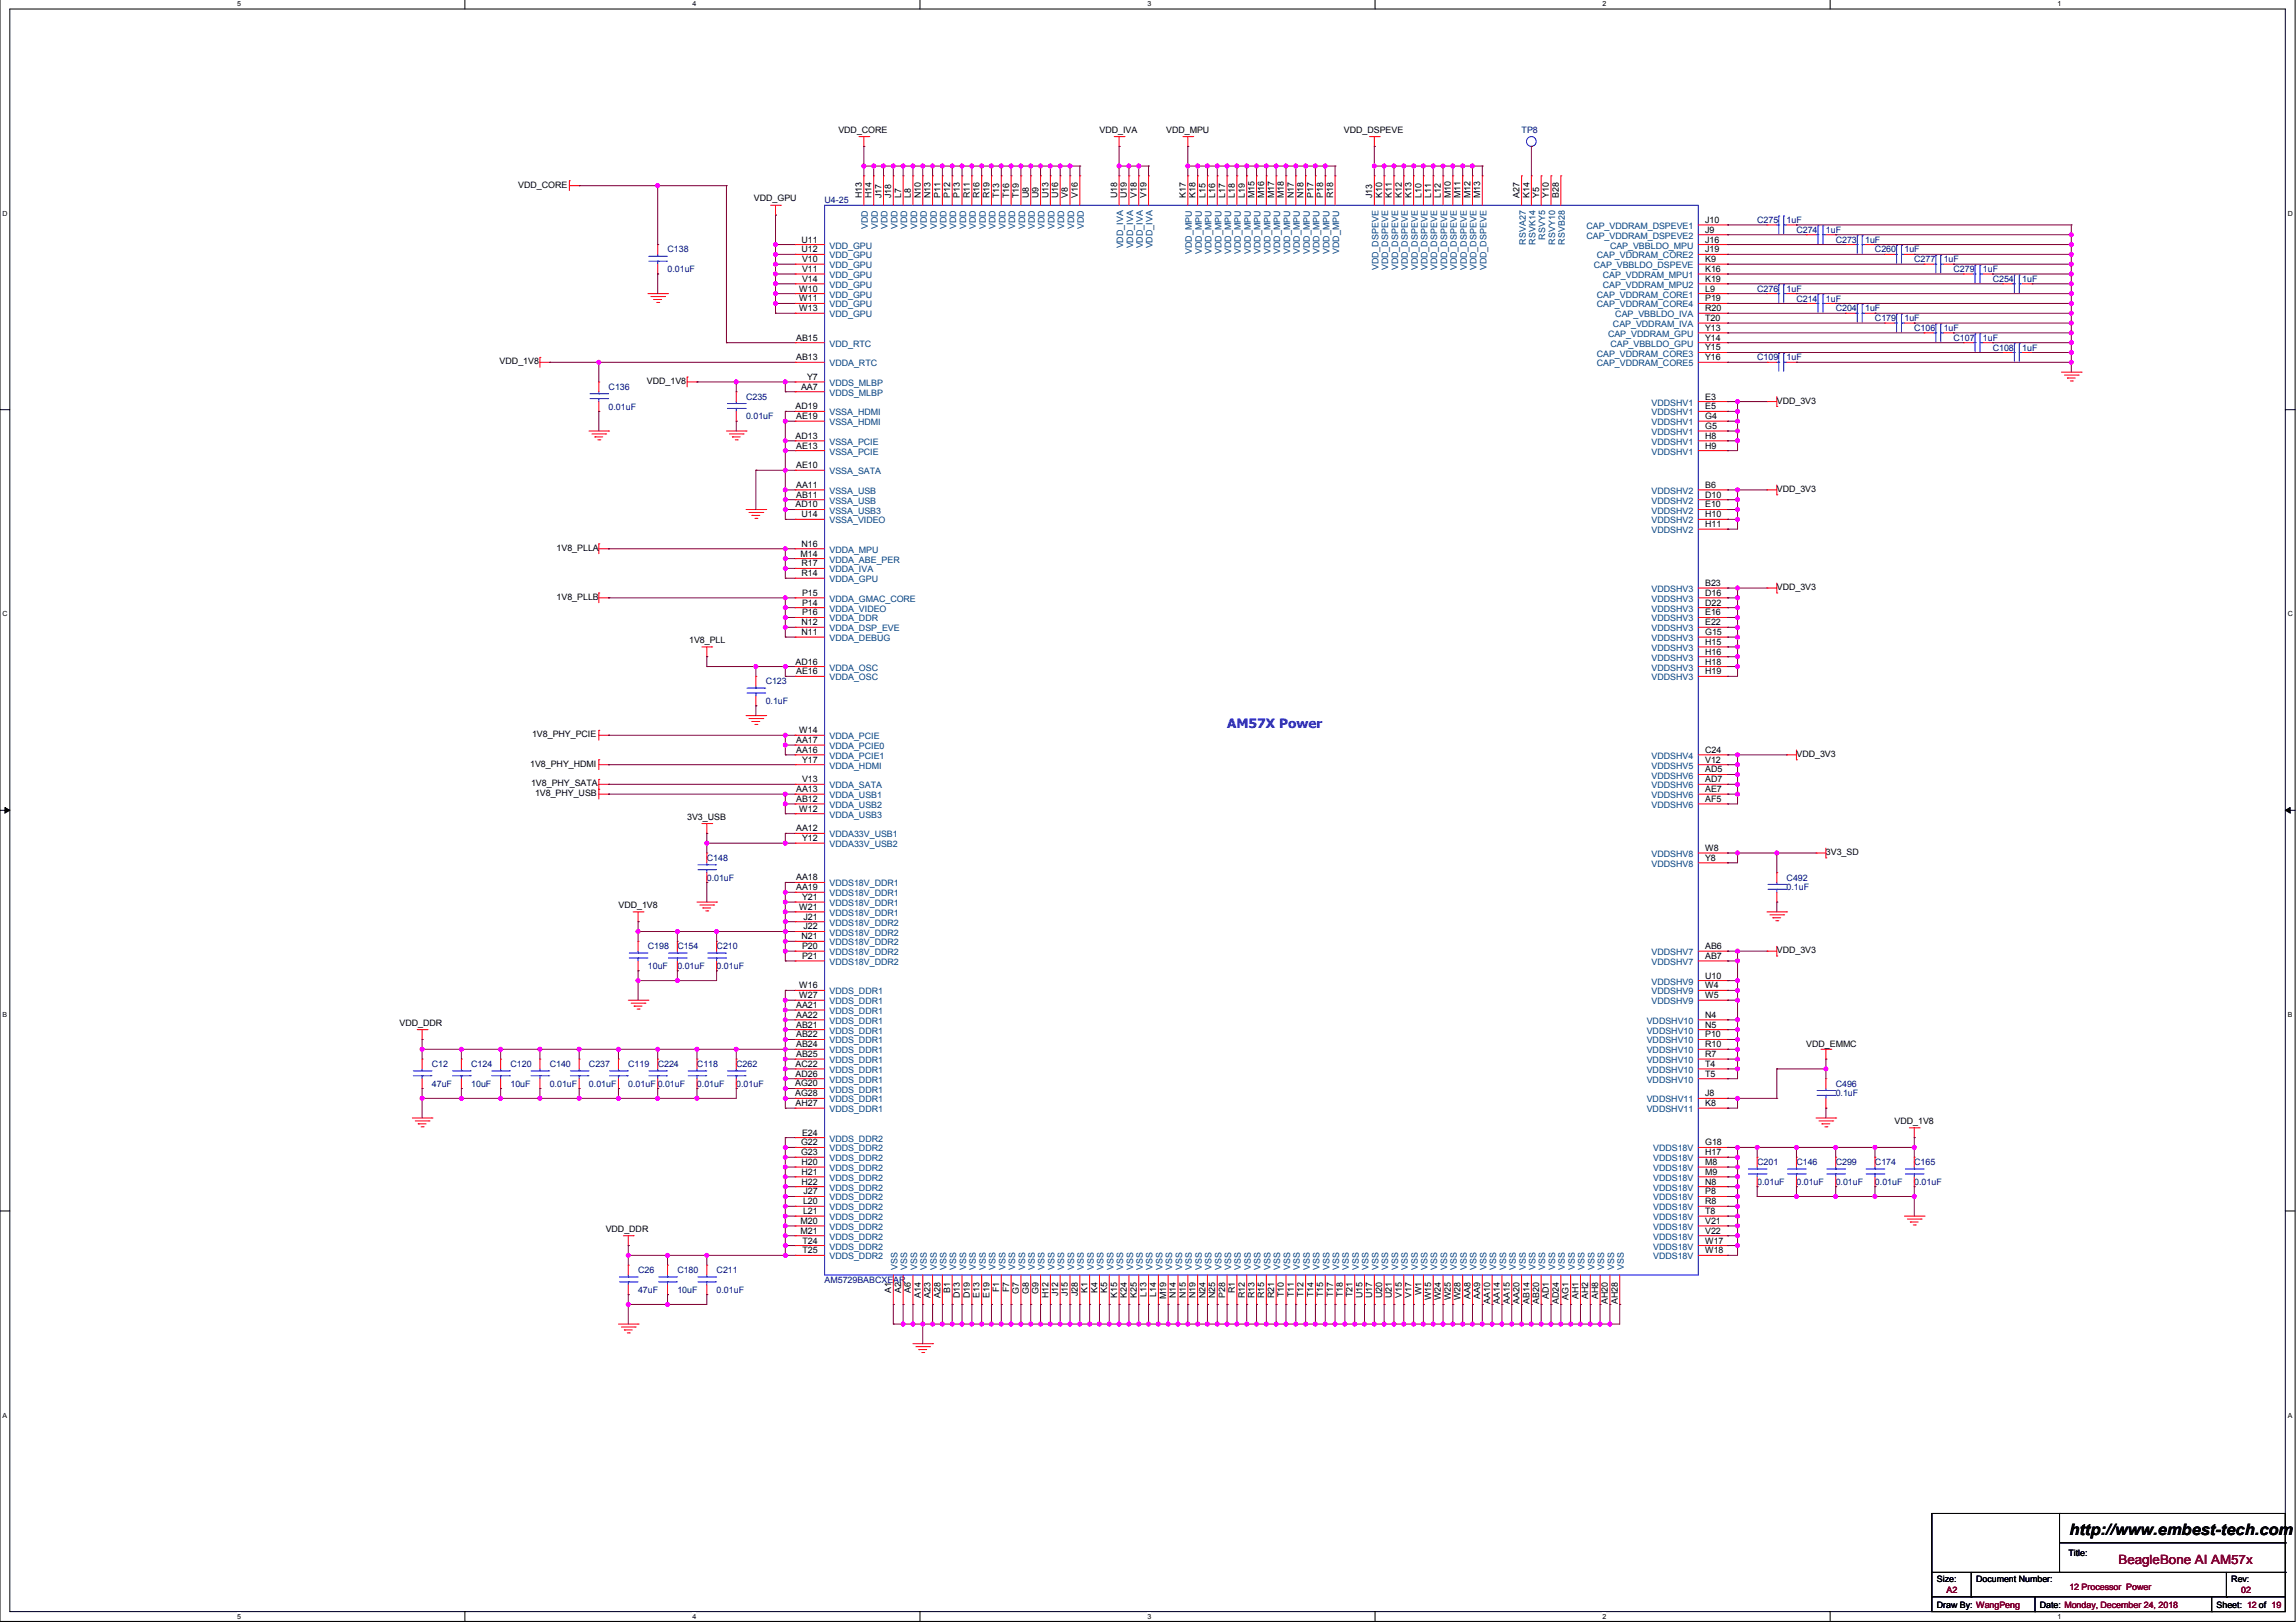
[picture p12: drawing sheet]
<svg xmlns="http://www.w3.org/2000/svg" width="297mm" height="210mm" viewBox="0 0 297 210" stroke-linecap="round" stroke-linejoin="round" font-family="sans-serif">
<defs><g id="words">
<text font-size="2" x="267.7" y="198.6">http://www.embest-tech.com</text>
<text font-size="1.7" fill="#00f" x="158.7" y="94.3">AM57X Power</text>
<text font-size="1.7" fill="#800000" x="274.1" y="202.4">BeagleBone AI AM57x</text>
<g font-size="1.1">
<text x="108.5" y="17.2">VDD_CORE</text>
<text x="142.2" y="17.2">VDD_IVA</text>
<text x="150.9" y="17.2">VDD_MPU</text>
<text x="173.9" y="17.2">VDD_DSPEVE</text>
<text x="67.1" y="24.3">VDD_CORE</text>
<text x="97.5" y="26.1">VDD_GPU</text>
<text x="111.5" y="25.7" transform="rotate(-90 111.5 25.7)">H13</text>
<text x="112.8" y="25.7" transform="rotate(-90 112.8 25.7)">H14</text>
<text x="114" y="25.7" transform="rotate(-90 114 25.7)">J17</text>
<text x="115.3" y="25.7" transform="rotate(-90 115.3 25.7)">J18</text>
<text x="116.6" y="25.7" transform="rotate(-90 116.6 25.7)">L7</text>
<text x="117.8" y="25.7" transform="rotate(-90 117.8 25.7)">L8</text>
<text x="119.1" y="25.7" transform="rotate(-90 119.1 25.7)">N10</text>
<text x="120.4" y="25.7" transform="rotate(-90 120.4 25.7)">N13</text>
<text x="121.7" y="25.7" transform="rotate(-90 121.7 25.7)">P11</text>
<text x="122.9" y="25.7" transform="rotate(-90 122.9 25.7)">P12</text>
<text x="124.2" y="25.7" transform="rotate(-90 124.2 25.7)">P13</text>
<text x="125.5" y="25.7" transform="rotate(-90 125.5 25.7)">R11</text>
<text x="126.7" y="25.7" transform="rotate(-90 126.7 25.7)">R16</text>
<text x="128" y="25.7" transform="rotate(-90 128 25.7)">R19</text>
<text x="129.3" y="25.7" transform="rotate(-90 129.3 25.7)">T13</text>
<text x="130.5" y="25.7" transform="rotate(-90 130.5 25.7)">T16</text>
<text x="131.8" y="25.7" transform="rotate(-90 131.8 25.7)">T19</text>
<text x="133.1" y="25.7" transform="rotate(-90 133.1 25.7)">U8</text>
<text x="134.4" y="25.7" transform="rotate(-90 134.4 25.7)">U9</text>
<text x="135.6" y="25.7" transform="rotate(-90 135.6 25.7)">U13</text>
<text x="136.9" y="25.7" transform="rotate(-90 136.9 25.7)">U16</text>
<text x="138.2" y="25.7" transform="rotate(-90 138.2 25.7)">V8</text>
<text x="139.4" y="25.7" transform="rotate(-90 139.4 25.7)">V16</text>
<text x="144.5" y="25.7" transform="rotate(-90 144.5 25.7)">U18</text>
<text x="145.8" y="25.7" transform="rotate(-90 145.8 25.7)">U19</text>
<text x="147.1" y="25.7" transform="rotate(-90 147.1 25.7)">V18</text>
<text x="148.3" y="25.7" transform="rotate(-90 148.3 25.7)">V19</text>
<text x="153.4" y="25.7" transform="rotate(-90 153.4 25.7)">K17</text>
<text x="154.7" y="25.7" transform="rotate(-90 154.7 25.7)">K18</text>
<text x="155.9" y="25.7" transform="rotate(-90 155.9 25.7)">L15</text>
<text x="157.2" y="25.7" transform="rotate(-90 157.2 25.7)">L16</text>
<text x="158.5" y="25.7" transform="rotate(-90 158.5 25.7)">L17</text>
<text x="159.8" y="25.7" transform="rotate(-90 159.8 25.7)">L18</text>
<text x="161" y="25.7" transform="rotate(-90 161 25.7)">L19</text>
<text x="162.3" y="25.7" transform="rotate(-90 162.3 25.7)">M15</text>
<text x="163.6" y="25.7" transform="rotate(-90 163.6 25.7)">M16</text>
<text x="164.8" y="25.7" transform="rotate(-90 164.8 25.7)">M17</text>
<text x="166.1" y="25.7" transform="rotate(-90 166.1 25.7)">M18</text>
<text x="167.4" y="25.7" transform="rotate(-90 167.4 25.7)">N17</text>
<text x="168.6" y="25.7" transform="rotate(-90 168.6 25.7)">N18</text>
<text x="169.9" y="25.7" transform="rotate(-90 169.9 25.7)">P17</text>
<text x="171.2" y="25.7" transform="rotate(-90 171.2 25.7)">P18</text>
<text x="172.5" y="25.7" transform="rotate(-90 172.5 25.7)">R18</text>
<text x="177.5" y="25.7" transform="rotate(-90 177.5 25.7)">J13</text>
<text x="178.8" y="25.7" transform="rotate(-90 178.8 25.7)">K10</text>
<text x="180.1" y="25.7" transform="rotate(-90 180.1 25.7)">K11</text>
<text x="181.3" y="25.7" transform="rotate(-90 181.3 25.7)">K12</text>
<text x="182.6" y="25.7" transform="rotate(-90 182.6 25.7)">K13</text>
<text x="183.9" y="25.7" transform="rotate(-90 183.9 25.7)">L10</text>
<text x="185.2" y="25.7" transform="rotate(-90 185.2 25.7)">L11</text>
<text x="186.4" y="25.7" transform="rotate(-90 186.4 25.7)">L12</text>
<text x="187.7" y="25.7" transform="rotate(-90 187.7 25.7)">M10</text>
<text x="189" y="25.7" transform="rotate(-90 189 25.7)">M11</text>
<text x="190.2" y="25.7" transform="rotate(-90 190.2 25.7)">M12</text>
<text x="191.5" y="25.7" transform="rotate(-90 191.5 25.7)">M13</text>
<text x="196.6" y="25.7" transform="rotate(-90 196.6 25.7)">A27</text>
<text x="197.9" y="25.7" transform="rotate(-90 197.9 25.7)">K14</text>
<text x="199.1" y="25.7" transform="rotate(-90 199.1 25.7)">Y5</text>
<text x="200.4" y="25.7" transform="rotate(-90 200.4 25.7)">Y10</text>
<text x="201.7" y="25.7" transform="rotate(-90 201.7 25.7)">B28</text>
<text x="220.6" y="28.8">J10</text>
<text x="103.7" y="31.4">U11</text>
<text x="103.7" y="32.7">U12</text>
<text x="103.8" y="33.9">V10</text>
<text x="103.8" y="35.2">V11</text>
<text x="220.6" y="30.1">J9</text>
<text x="220.6" y="31.4">J16</text>
<text x="220.6" y="32.7">J19</text>
<text x="220.6" y="33.9">K9</text>
<text x="220.6" y="35.2">K16</text>
<text x="103.4" y="37.7">W10</text>
<text x="103.4" y="39">W11</text>
<text x="103.4" y="40.3">W13</text>
<text x="103.8" y="36.5">V14</text>
<text x="220.6" y="36.5">K19</text>
<text x="220.6" y="37.7">L9</text>
<text x="220.6" y="39">P19</text>
<text x="220.6" y="40.3">R20</text>
<text x="220.6" y="41.5">T20</text>
<text x="64.6" y="47.2">VDD_1V8</text>
<text x="103" y="44.1">AB15</text>
<text x="103" y="46.6">AB13</text>
<text x="220.6" y="42.8">Y13</text>
<text x="220.6" y="44.1">Y14</text>
<text x="220.6" y="45.4">Y15</text>
<text x="220.6" y="46.6">Y16</text>
<text x="83.7" y="49.7">VDD_1V8</text>
<text x="102.9" y="53">AD19</text>
<text x="103.6" y="50.4">AA7</text>
<text x="104.4" y="49.2">Y7</text>
<text x="220.6" y="51.7">E3</text>
<text x="220.6" y="53">E5</text>
<text x="229.9" y="52.2">VDD_3V3</text>
<text x="102.9" y="56.8">AD13</text>
<text x="103" y="54.2">AE19</text>
<text x="103" y="58.1">AE13</text>
<text x="220.6" y="54.2">G4</text>
<text x="220.6" y="55.5">G5</text>
<text x="220.6" y="56.8">H8</text>
<text x="220.6" y="58.1">H9</text>
<text x="102.9" y="65.7">AD10</text>
<text x="103" y="60.6">AE10</text>
<text x="103" y="63.1">AA11</text>
<text x="103" y="64.4">AB11</text>
<text x="220.6" y="63.1">B6</text>
<text x="220.6" y="64.4">D10</text>
<text x="220.6" y="65.7">E10</text>
<text x="229.9" y="63.7">VDD_3V3</text>
<text x="72" y="71.3">1V8_PLLA</text>
<text x="103.7" y="70.8">N16</text>
<text x="103.7" y="66.9">U14</text>
<text x="220.6" y="66.9">H10</text>
<text x="220.6" y="68.2">H11</text>
<text x="72" y="77.6">1V8_PLLB</text>
<text x="103.6" y="72">M14</text>
<text x="103.7" y="74.6">R14</text>
<text x="103.7" y="73.3">R17</text>
<text x="103.8" y="77.1">P15</text>
<text x="220.6" y="75.8">B23</text>
<text x="220.6" y="77.1">D16</text>
<text x="229.9" y="76.4">VDD_3V3</text>
<text x="89.2" y="83.2">1V8_PLL</text>
<text x="103.7" y="82.2">N11</text>
<text x="103.7" y="80.9">N12</text>
<text x="103.8" y="79.6">P16</text>
<text x="103.8" y="78.4">P14</text>
<text x="220.6" y="78.4">D22</text>
<text x="220.6" y="79.6">E16</text>
<text x="220.6" y="80.9">E22</text>
<text x="220.6" y="82.2">G15</text>
<text x="220.6" y="83.5">H15</text>
<text x="102.9" y="86">AD16</text>
<text x="103" y="87.3">AE16</text>
<text x="220.6" y="84.7">H16</text>
<text x="220.6" y="86">H18</text>
<text x="220.6" y="87.3">H19</text>
<text x="68.8" y="95.4">1V8_PHY_PCIE</text>
<text x="103.4" y="94.9">W14</text>
<text x="68.6" y="99.2">1V8_PHY_HDMI</text>
<text x="68.7" y="101.8">1V8_PHY_SATA</text>
<text x="103" y="96.2">AA17</text>
<text x="103" y="97.4">AA16</text>
<text x="103.8" y="101.2">V13</text>
<text x="103.8" y="98.7">Y17</text>
<text x="220.6" y="97.4">C24</text>
<text x="220.6" y="98.7">V12</text>
<text x="220.6" y="100">AD5</text>
<text x="220.6" y="101.2">AD7</text>
<text x="232.4" y="98">VDD_3V3</text>
<text x="69.2" y="103">1V8_PHY_USB</text>
<text x="88.9" y="106.1">3V3_USB</text>
<text x="103" y="102.5">AA13</text>
<text x="103" y="103.8">AB12</text>
<text x="103" y="107.6">AA12</text>
<text x="103.4" y="105">W12</text>
<text x="220.6" y="102.5">AE7</text>
<text x="220.6" y="103.8">AF5</text>
<text x="103" y="113.9">AA18</text>
<text x="103.8" y="108.9">Y12</text>
<text x="220.6" y="110.1">W8</text>
<text x="220.6" y="111.4">Y8</text>
<text x="236.2" y="110.7">3V3_SD</text>
<text x="80" y="117.5">VDD_1V8</text>
<text x="103" y="115.2">AA19</text>
<text x="103.4" y="117.7">W21</text>
<text x="103.8" y="116.5">Y21</text>
<text x="103.9" y="119">J21</text>
<text x="103.7" y="121.6">N21</text>
<text x="103.8" y="122.8">P20</text>
<text x="103.8" y="124.1">P21</text>
<text x="103.9" y="120.3">J22</text>
<text x="220.6" y="122.8">AB6</text>
<text x="220.6" y="124.1">AB7</text>
<text x="229.9" y="123.4">VDD_3V3</text>
<text x="103" y="130.4">AA21</text>
<text x="103" y="131.7">AA22</text>
<text x="103.4" y="127.9">W16</text>
<text x="103.4" y="129.2">W27</text>
<text x="220.6" y="126.6">U10</text>
<text x="220.6" y="127.9">W4</text>
<text x="220.6" y="129.2">W5</text>
<text x="220.6" y="131.7">N4</text>
<text x="51.7" y="132.8">VDD_DDR</text>
<text x="103" y="133">AB21</text>
<text x="103" y="134.3">AB22</text>
<text x="103" y="135.5">AB24</text>
<text x="103" y="136.8">AB25</text>
<text x="220.6" y="133">N5</text>
<text x="220.6" y="134.3">P10</text>
<text x="220.6" y="135.5">R10</text>
<text x="220.6" y="136.8">R7</text>
<text x="233.7" y="135.5">VDD_EMMC</text>
<text x="102.9" y="140.6">AG20</text>
<text x="102.9" y="141.9">AG28</text>
<text x="102.9" y="138.1">AC22</text>
<text x="102.9" y="139.3">AD26</text>
<text x="102.9" y="143.1">AH27</text>
<text x="220.6" y="138.1">T4</text>
<text x="220.6" y="139.3">T5</text>
<text x="220.6" y="141.9">J8</text>
<text x="220.6" y="143.1">K8</text>
<text x="103.6" y="148.2">G22</text>
<text x="103.6" y="149.5">G23</text>
<text x="103.8" y="147">E24</text>
<text x="220.6" y="148.2">G18</text>
<text x="220.6" y="149.5">H17</text>
<text x="245.1" y="145.5">VDD_1V8</text>
<text x="103.7" y="150.8">H20</text>
<text x="103.7" y="152">H21</text>
<text x="103.7" y="153.3">H22</text>
<text x="103.9" y="155.8">L20</text>
<text x="103.9" y="154.6">J27</text>
<text x="220.6" y="150.8">M8</text>
<text x="220.6" y="152">M9</text>
<text x="220.6" y="153.3">N8</text>
<text x="220.6" y="154.6">P8</text>
<text x="220.6" y="155.8">R8</text>
<text x="78.4" y="159.4">VDD_DDR</text>
<text x="103.6" y="158.4">M20</text>
<text x="103.6" y="159.7">M21</text>
<text x="103.8" y="160.9">T24</text>
<text x="103.9" y="157.1">L21</text>
<text x="220.6" y="157.1">T8</text>
<text x="220.6" y="158.4">V21</text>
<text x="220.6" y="159.7">V22</text>
<text x="220.6" y="160.9">W17</text>
<text x="103.8" y="162.2">T25</text>
<text x="115.3" y="167.3" transform="rotate(-90 115.3 167.3)">A1</text>
<text x="116.6" y="167.3" transform="rotate(-90 116.6 167.3)">A2</text>
<text x="117.8" y="167.3" transform="rotate(-90 117.8 167.3)">A6</text>
<text x="119.1" y="168" transform="rotate(-90 119.1 168)">A14</text>
<text x="120.4" y="168" transform="rotate(-90 120.4 168)">A23</text>
<text x="121.7" y="168" transform="rotate(-90 121.7 168)">A28</text>
<text x="122.9" y="167.3" transform="rotate(-90 122.9 167.3)">B1</text>
<text x="126.7" y="168" transform="rotate(-90 126.7 168)">E13</text>
<text x="128" y="168" transform="rotate(-90 128 168)">E19</text>
<text x="129.3" y="167.2" transform="rotate(-90 129.3 167.2)">F1</text>
<text x="130.5" y="167.2" transform="rotate(-90 130.5 167.2)">F7</text>
<text x="131.8" y="167.4" transform="rotate(-90 131.8 167.4)">G7</text>
<text x="133.1" y="167.4" transform="rotate(-90 133.1 167.4)">G8</text>
<text x="134.4" y="167.4" transform="rotate(-90 134.4 167.4)">G9</text>
<text x="136.9" y="167.7" transform="rotate(-90 136.9 167.7)">J12</text>
<text x="138.2" y="167.7" transform="rotate(-90 138.2 167.7)">J15</text>
<text x="139.4" y="167.7" transform="rotate(-90 139.4 167.7)">J28</text>
<text x="140.7" y="167.3" transform="rotate(-90 140.7 167.3)">K1</text>
<text x="142" y="167.3" transform="rotate(-90 142 167.3)">K4</text>
<text x="143.2" y="167.3" transform="rotate(-90 143.2 167.3)">K5</text>
<text x="144.5" y="168" transform="rotate(-90 144.5 168)">K15</text>
<text x="145.8" y="168" transform="rotate(-90 145.8 168)">K24</text>
<text x="147.1" y="168" transform="rotate(-90 147.1 168)">K25</text>
<text x="148.3" y="167.8" transform="rotate(-90 148.3 167.8)">L13</text>
<text x="149.6" y="167.8" transform="rotate(-90 149.6 167.8)">L14</text>
<text x="158.5" y="168" transform="rotate(-90 158.5 168)">P28</text>
<text x="159.8" y="167.4" transform="rotate(-90 159.8 167.4)">R1</text>
<text x="166.1" y="167.9" transform="rotate(-90 166.1 167.9)">T10</text>
<text x="167.4" y="167.9" transform="rotate(-90 167.4 167.9)">T11</text>
<text x="168.6" y="167.9" transform="rotate(-90 168.6 167.9)">T12</text>
<text x="169.9" y="167.9" transform="rotate(-90 169.9 167.9)">T14</text>
<text x="171.2" y="167.9" transform="rotate(-90 171.2 167.9)">T15</text>
<text x="172.5" y="167.9" transform="rotate(-90 172.5 167.9)">T17</text>
<text x="173.7" y="167.9" transform="rotate(-90 173.7 167.9)">T18</text>
<text x="175" y="167.9" transform="rotate(-90 175 167.9)">T21</text>
<text x="181.3" y="168" transform="rotate(-90 181.3 168)">V15</text>
<text x="182.6" y="168" transform="rotate(-90 182.6 168)">V17</text>
<text x="183.9" y="167.6" transform="rotate(-90 183.9 167.6)">W1</text>
<text x="220.6" y="162.2">W18</text>
<text x="124.2" y="168" transform="rotate(-90 124.2 168)">D13</text>
<text x="125.5" y="168" transform="rotate(-90 125.5 168)">D19</text>
<text x="135.6" y="168" transform="rotate(-90 135.6 168)">H12</text>
<text x="150.9" y="168.1" transform="rotate(-90 150.9 168.1)">M19</text>
<text x="152.1" y="168" transform="rotate(-90 152.1 168)">N14</text>
<text x="153.4" y="168" transform="rotate(-90 153.4 168)">N15</text>
<text x="154.7" y="168" transform="rotate(-90 154.7 168)">N19</text>
<text x="155.9" y="168" transform="rotate(-90 155.9 168)">N24</text>
<text x="157.2" y="168" transform="rotate(-90 157.2 168)">N25</text>
<text x="161" y="168" transform="rotate(-90 161 168)">R12</text>
<text x="162.3" y="168" transform="rotate(-90 162.3 168)">R13</text>
<text x="163.6" y="168" transform="rotate(-90 163.6 168)">R15</text>
<text x="164.8" y="168" transform="rotate(-90 164.8 168)">R21</text>
<text x="176.3" y="168" transform="rotate(-90 176.3 168)">U15</text>
<text x="177.5" y="168" transform="rotate(-90 177.5 168)">U17</text>
<text x="178.8" y="168" transform="rotate(-90 178.8 168)">U20</text>
<text x="180.1" y="168" transform="rotate(-90 180.1 168)">U21</text>
<text x="185.2" y="168.3" transform="rotate(-90 185.2 168.3)">W15</text>
<text x="186.4" y="168.3" transform="rotate(-90 186.4 168.3)">W24</text>
<text x="187.7" y="168.3" transform="rotate(-90 187.7 168.3)">W25</text>
<text x="189" y="168.3" transform="rotate(-90 189 168.3)">W28</text>
<text x="190.2" y="168.1" transform="rotate(-90 190.2 168.1)">AA8</text>
<text x="191.5" y="168.1" transform="rotate(-90 191.5 168.1)">AA9</text>
<text x="192.8" y="168.7" transform="rotate(-90 192.8 168.7)">AA10</text>
<text x="194" y="168.7" transform="rotate(-90 194 168.7)">AA14</text>
<text x="195.3" y="168.7" transform="rotate(-90 195.3 168.7)">AA15</text>
<text x="196.6" y="168.7" transform="rotate(-90 196.6 168.7)">AA20</text>
<text x="197.9" y="168.7" transform="rotate(-90 197.9 168.7)">AB14</text>
<text x="199.1" y="168.7" transform="rotate(-90 199.1 168.7)">AB20</text>
<text x="200.4" y="168.1" transform="rotate(-90 200.4 168.1)">AD1</text>
<text x="201.7" y="168.8" transform="rotate(-90 201.7 168.8)">AD24</text>
<text x="202.9" y="168.2" transform="rotate(-90 202.9 168.2)">AG1</text>
<text x="204.2" y="168.1" transform="rotate(-90 204.2 168.1)">AH1</text>
<text x="205.5" y="168.1" transform="rotate(-90 205.5 168.1)">AH2</text>
<text x="206.7" y="168.1" transform="rotate(-90 206.7 168.1)">AH8</text>
<text x="208" y="168.8" transform="rotate(-90 208 168.8)">AH20</text>
<text x="209.3" y="168.8" transform="rotate(-90 209.3 168.8)">AH28</text>
<text x="267.6" y="201.3">Title:</text>
<text x="250.6" y="204.8">Size:</text>
<text x="250.6" y="208.1">Draw By: WangPeng</text>
<text x="255.7" y="204.8">Document Number:</text>
<text x="263.9" y="208.1">Date: Monday, December 24, 2018</text>
<text x="286.8" y="208.1">Sheet: 12 of 19</text>
<text x="288.7" y="204.8">Rev:</text>
</g>
<g font-size="1.1" fill="#000080">
<text x="196.8" y="17.2">TP8</text>
<text x="106.7" y="26.3">U4-25</text>
<text x="227.3" y="28.9">C275</text>
<text x="231.1" y="28.9">1uF</text>
<text x="86.4" y="32.7">C138</text>
<text x="86.4" y="35.2">0.01uF</text>
<text x="232.4" y="30.1">C274</text>
<text x="236.2" y="30.1">1uF</text>
<text x="237.5" y="31.4">C273</text>
<text x="241.3" y="31.4">1uF</text>
<text x="242.6" y="32.7">C260</text>
<text x="246.4" y="32.7">1uF</text>
<text x="247.6" y="33.9">C277</text>
<text x="251.5" y="33.9">1uF</text>
<text x="252.7" y="35.2">C279</text>
<text x="256.5" y="35.2">1uF</text>
<text x="227.3" y="37.8">C276</text>
<text x="231.1" y="37.8">1uF</text>
<text x="232.4" y="39">C214</text>
<text x="236.2" y="39">1uF</text>
<text x="237.5" y="40.3">C204</text>
<text x="241.3" y="40.3">1uF</text>
<text x="242.6" y="41.6">C179</text>
<text x="246.4" y="41.6">1uF</text>
<text x="257.8" y="36.5">C254</text>
<text x="261.6" y="36.5">1uF</text>
<text x="227.3" y="46.6">C109</text>
<text x="231.1" y="46.6">1uF</text>
<text x="247.6" y="42.8">C106</text>
<text x="251.5" y="42.8">1uF</text>
<text x="252.7" y="44.1">C107</text>
<text x="256.5" y="44.1">1uF</text>
<text x="257.8" y="45.4">C108</text>
<text x="261.6" y="45.4">1uF</text>
<text x="78.7" y="50.5">C136</text>
<text x="78.7" y="53">0.01uF</text>
<text x="96.5" y="51.7">C235</text>
<text x="96.5" y="54.3">0.01uF</text>
<text x="99.1" y="88.6">C123</text>
<text x="99.1" y="91.1">0.1uF</text>
<text x="91.4" y="111.4">C148</text>
<text x="91.4" y="114">0.01uF</text>
<text x="231.1" y="114">C492</text>
<text x="231.1" y="115.2">0.1uF</text>
<text x="83.8" y="122.8">C198</text>
<text x="83.8" y="125.4">10uF</text>
<text x="87.6" y="122.8">C154</text>
<text x="87.6" y="125.4">0.01uF</text>
<text x="92.7" y="122.8">C210</text>
<text x="92.7" y="125.4">0.01uF</text>
<text x="55.9" y="138.1">C12</text>
<text x="55.9" y="140.6">47uF</text>
<text x="61" y="138.1">C124</text>
<text x="61" y="140.6">10uF</text>
<text x="66" y="138.1">C120</text>
<text x="66" y="140.6">10uF</text>
<text x="71.1" y="138.1">C140</text>
<text x="71.1" y="140.6">0.01uF</text>
<text x="76.2" y="138.1">C237</text>
<text x="76.2" y="140.6">0.01uF</text>
<text x="81.3" y="138.1">C119</text>
<text x="81.3" y="140.6">0.01uF 0.01uF</text>
<text x="85.1" y="138.1">C224</text>
<text x="90.2" y="138.1">C118</text>
<text x="90.2" y="140.6">0.01uF</text>
<text x="95.2" y="138.1">C262</text>
<text x="95.2" y="140.6">0.01uF</text>
<text x="237.5" y="140.6">C496</text>
<text x="237.5" y="141.9">0.1uF</text>
<text x="227.3" y="150.8">C201</text>
<text x="227.3" y="153.3">0.01uF</text>
<text x="232.4" y="150.8">C146</text>
<text x="232.4" y="153.3">0.01uF</text>
<text x="237.5" y="150.8">C299</text>
<text x="237.5" y="153.3">0.01uF</text>
<text x="242.6" y="150.8">C174</text>
<text x="242.6" y="153.3">0.01uF</text>
<text x="247.6" y="150.8">C165</text>
<text x="247.6" y="153.3">0.01uF</text>
<text x="82.5" y="164.8">C26</text>
<text x="82.5" y="167.3">47uF</text>
<text x="87.6" y="164.8">C180</text>
<text x="87.6" y="167.3">10uF</text>
<text x="92.7" y="164.8">C211</text>
<text x="92.7" y="167.3">0.01uF</text>
<text x="106.7" y="166">AM5729BABCXEAR</text>
</g>
<g font-size="1.1" fill="#004080">
<text x="112.3" y="29.6" transform="rotate(-90 112.3 29.6)">VDD</text>
<text x="113.6" y="29.6" transform="rotate(-90 113.6 29.6)">VDD</text>
<text x="114.8" y="29.6" transform="rotate(-90 114.8 29.6)">VDD</text>
<text x="116.1" y="29.6" transform="rotate(-90 116.1 29.6)">VDD</text>
<text x="117.4" y="29.6" transform="rotate(-90 117.4 29.6)">VDD</text>
<text x="118.6" y="29.6" transform="rotate(-90 118.6 29.6)">VDD</text>
<text x="119.9" y="29.6" transform="rotate(-90 119.9 29.6)">VDD</text>
<text x="121.2" y="29.6" transform="rotate(-90 121.2 29.6)">VDD</text>
<text x="122.4" y="29.6" transform="rotate(-90 122.4 29.6)">VDD</text>
<text x="123.7" y="29.6" transform="rotate(-90 123.7 29.6)">VDD</text>
<text x="125" y="29.6" transform="rotate(-90 125 29.6)">VDD</text>
<text x="126.3" y="29.6" transform="rotate(-90 126.3 29.6)">VDD</text>
<text x="127.5" y="29.6" transform="rotate(-90 127.5 29.6)">VDD</text>
<text x="128.8" y="29.6" transform="rotate(-90 128.8 29.6)">VDD</text>
<text x="130.1" y="29.6" transform="rotate(-90 130.1 29.6)">VDD</text>
<text x="131.3" y="29.6" transform="rotate(-90 131.3 29.6)">VDD</text>
<text x="132.6" y="29.6" transform="rotate(-90 132.6 29.6)">VDD</text>
<text x="133.9" y="29.6" transform="rotate(-90 133.9 29.6)">VDD</text>
<text x="135.1" y="29.6" transform="rotate(-90 135.1 29.6)">VDD</text>
<text x="136.4" y="29.6" transform="rotate(-90 136.4 29.6)">VDD</text>
<text x="137.7" y="29.6" transform="rotate(-90 137.7 29.6)">VDD</text>
<text x="139" y="29.6" transform="rotate(-90 139 29.6)">VDD</text>
<text x="140.2" y="29.6" transform="rotate(-90 140.2 29.6)">VDD</text>
<text x="205.2" y="29.6">CAP_VDDRAM_DSPEVE1</text>
<text x="107.3" y="32.2">VDD_GPU</text>
<text x="107.3" y="33.4">VDD_GPU</text>
<text x="107.3" y="34.7">VDD_GPU</text>
<text x="107.3" y="36">VDD_GPU</text>
<text x="145.3" y="32.2" transform="rotate(-90 145.3 32.2)">VDD_IVA</text>
<text x="146.6" y="32.2" transform="rotate(-90 146.6 32.2)">VDD_IVA</text>
<text x="147.8" y="32.2" transform="rotate(-90 147.8 32.2)">VDD_IVA</text>
<text x="149.1" y="32.2" transform="rotate(-90 149.1 32.2)">VDD_IVA</text>
<text x="154.2" y="32.9" transform="rotate(-90 154.2 32.9)">VDD_MPU</text>
<text x="155.5" y="32.9" transform="rotate(-90 155.5 32.9)">VDD_MPU</text>
<text x="156.7" y="32.9" transform="rotate(-90 156.7 32.9)">VDD_MPU</text>
<text x="158" y="32.9" transform="rotate(-90 158 32.9)">VDD_MPU</text>
<text x="159.3" y="32.9" transform="rotate(-90 159.3 32.9)">VDD_MPU</text>
<text x="160.5" y="32.9" transform="rotate(-90 160.5 32.9)">VDD_MPU</text>
<text x="161.8" y="32.9" transform="rotate(-90 161.8 32.9)">VDD_MPU</text>
<text x="163.1" y="32.9" transform="rotate(-90 163.1 32.9)">VDD_MPU</text>
<text x="164.4" y="32.9" transform="rotate(-90 164.4 32.9)">VDD_MPU</text>
<text x="165.6" y="32.9" transform="rotate(-90 165.6 32.9)">VDD_MPU</text>
<text x="166.9" y="32.9" transform="rotate(-90 166.9 32.9)">VDD_MPU</text>
<text x="168.2" y="32.9" transform="rotate(-90 168.2 32.9)">VDD_MPU</text>
<text x="169.4" y="32.9" transform="rotate(-90 169.4 32.9)">VDD_MPU</text>
<text x="170.7" y="32.9" transform="rotate(-90 170.7 32.9)">VDD_MPU</text>
<text x="172" y="32.9" transform="rotate(-90 172 32.9)">VDD_MPU</text>
<text x="173.2" y="32.9" transform="rotate(-90 173.2 32.9)">VDD_MPU</text>
<text x="178.3" y="35" transform="rotate(-90 178.3 35)">VDD_DSPEVE</text>
<text x="179.6" y="35" transform="rotate(-90 179.6 35)">VDD_DSPEVE</text>
<text x="180.9" y="35" transform="rotate(-90 180.9 35)">VDD_DSPEVE</text>
<text x="182.1" y="35" transform="rotate(-90 182.1 35)">VDD_DSPEVE</text>
<text x="183.4" y="35" transform="rotate(-90 183.4 35)">VDD_DSPEVE</text>
<text x="184.7" y="35" transform="rotate(-90 184.7 35)">VDD_DSPEVE</text>
<text x="185.9" y="35" transform="rotate(-90 185.9 35)">VDD_DSPEVE</text>
<text x="187.2" y="35" transform="rotate(-90 187.2 35)">VDD_DSPEVE</text>
<text x="188.5" y="35" transform="rotate(-90 188.5 35)">VDD_DSPEVE</text>
<text x="189.8" y="35" transform="rotate(-90 189.8 35)">VDD_DSPEVE</text>
<text x="191" y="35" transform="rotate(-90 191 35)">VDD_DSPEVE</text>
<text x="192.3" y="35" transform="rotate(-90 192.3 35)">VDD_DSPEVE</text>
<text x="197.4" y="31.6" transform="rotate(-90 197.4 31.6)">RSVA27</text>
<text x="198.6" y="31.6" transform="rotate(-90 198.6 31.6)">RSVK14</text>
<text x="199.9" y="31" transform="rotate(-90 199.9 31)">RSVY5</text>
<text x="201.2" y="31.6" transform="rotate(-90 201.2 31.6)">RSVY10</text>
<text x="202.5" y="31.6" transform="rotate(-90 202.5 31.6)">RSVB28</text>
<text x="205.2" y="30.9">CAP_VDDRAM_DSPEVE2</text>
<text x="206.2" y="34.7">CAP_VBBLDO_DSPEVE</text>
<text x="206.6" y="33.4">CAP_VDDRAM_CORE2</text>
<text x="207.3" y="36">CAP_VDDRAM_MPU1</text>
<text x="208.3" y="32.2">CAP_VBBLDO_MPU</text>
<text x="107.3" y="37.2">VDD_GPU</text>
<text x="107.3" y="38.5">VDD_GPU</text>
<text x="107.3" y="39.8">VDD_GPU</text>
<text x="107.3" y="41.1">VDD_GPU</text>
<text x="206.6" y="38.5">CAP_VDDRAM_CORE1</text>
<text x="206.6" y="39.8">CAP_VDDRAM_CORE4</text>
<text x="207.3" y="37.2">CAP_VDDRAM_MPU2</text>
<text x="209" y="41.1">CAP_VBBLDO_IVA</text>
<text x="107.3" y="44.9">VDD_RTC</text>
<text x="107.3" y="47.4">VDDA_RTC</text>
<text x="206.6" y="46.1">CAP_VDDRAM_CORE3</text>
<text x="206.6" y="47.4">CAP_VDDRAM_CORE5</text>
<text x="208" y="43.6">CAP_VDDRAM_GPU</text>
<text x="208.3" y="44.9">CAP_VBBLDO_GPU</text>
<text x="208.7" y="42.3">CAP_VDDRAM_IVA</text>
<text x="107.3" y="49.9">VDDS_MLBP</text>
<text x="107.3" y="51.2">VDDS_MLBP</text>
<text x="107.3" y="53.8">VSSA_HDMI</text>
<text x="213.7" y="52.5">VDDSHV1</text>
<text x="213.7" y="53.8">VDDSHV1</text>
<text x="107.3" y="55">VSSA_HDMI</text>
<text x="107.3" y="57.6">VSSA_PCIE</text>
<text x="107.3" y="58.8">VSSA_PCIE</text>
<text x="213.7" y="55">VDDSHV1</text>
<text x="213.7" y="56.3">VDDSHV1</text>
<text x="213.7" y="57.6">VDDSHV1</text>
<text x="213.7" y="58.8">VDDSHV1</text>
<text x="107.3" y="61.4">VSSA_SATA</text>
<text x="107.3" y="63.9">VSSA_USB</text>
<text x="107.3" y="65.2">VSSA_USB</text>
<text x="213.7" y="63.9">VDDSHV2</text>
<text x="213.7" y="65.2">VDDSHV2</text>
<text x="107.3" y="71.5">VDDA_MPU</text>
<text x="107.3" y="66.5">VSSA_USB3</text>
<text x="107.3" y="67.7">VSSA_VIDEO</text>
<text x="213.7" y="66.5">VDDSHV2</text>
<text x="213.7" y="67.7">VDDSHV2</text>
<text x="213.7" y="69">VDDSHV2</text>
<text x="107.3" y="72.8">VDDA_ABE_PER</text>
<text x="107.3" y="77.9">VDDA_GMAC_CORE</text>
<text x="107.3" y="75.3">VDDA_GPU</text>
<text x="107.3" y="74.1">VDDA_IVA</text>
<text x="213.7" y="76.6">VDDSHV3</text>
<text x="213.7" y="77.9">VDDSHV3</text>
<text x="107.3" y="80.4">VDDA_DDR</text>
<text x="107.3" y="83">VDDA_DEBUG</text>
<text x="107.3" y="81.7">VDDA_DSP_EVE</text>
<text x="107.3" y="79.2">VDDA_VIDEO</text>
<text x="213.7" y="79.2">VDDSHV3</text>
<text x="213.7" y="80.4">VDDSHV3</text>
<text x="213.7" y="81.7">VDDSHV3</text>
<text x="213.7" y="83">VDDSHV3</text>
<text x="107.3" y="86.8">VDDA_OSC</text>
<text x="107.3" y="88">VDDA_OSC</text>
<text x="213.7" y="84.2">VDDSHV3</text>
<text x="213.7" y="85.5">VDDSHV3</text>
<text x="213.7" y="86.8">VDDSHV3</text>
<text x="213.7" y="88">VDDSHV3</text>
<text x="107.3" y="95.7">VDDA_PCIE</text>
<text x="107.3" y="99.5">VDDA_HDMI</text>
<text x="107.3" y="96.9">VDDA_PCIE0</text>
<text x="107.3" y="98.2">VDDA_PCIE1</text>
<text x="213.7" y="98.2">VDDSHV4</text>
<text x="213.7" y="99.5">VDDSHV5</text>
<text x="213.7" y="100.7">VDDSHV6</text>
<text x="107.3" y="103.3">VDDA_USB1</text>
<text x="107.3" y="104.6">VDDA_USB2</text>
<text x="107.3" y="102">VDDA_SATA</text>
<text x="107.3" y="105.8">VDDA_USB3</text>
<text x="213.7" y="102">VDDSHV6</text>
<text x="213.7" y="103.3">VDDSHV6</text>
<text x="213.7" y="104.6">VDDSHV6</text>
<text x="107.3" y="108.4">VDDA33V_USB1</text>
<text x="107.3" y="109.6">VDDA33V_USB2</text>
<text x="213.7" y="110.9">VDDSHV8</text>
<text x="213.7" y="112.2">VDDSHV8</text>
<text x="107.3" y="114.7">VDDS18V_DDR1</text>
<text x="107.3" y="116">VDDS18V_DDR1</text>
<text x="107.3" y="117.3">VDDS18V_DDR1</text>
<text x="107.3" y="118.5">VDDS18V_DDR1</text>
<text x="107.3" y="119.8">VDDS18V_DDR2</text>
<text x="107.3" y="121.1">VDDS18V_DDR2</text>
<text x="107.3" y="122.3">VDDS18V_DDR2</text>
<text x="107.3" y="123.6">VDDS18V_DDR2</text>
<text x="107.3" y="124.9">VDDS18V_DDR2</text>
<text x="213.7" y="123.6">VDDSHV7</text>
<text x="213.7" y="124.9">VDDSHV7</text>
<text x="107.3" y="128.7">VDDS_DDR1</text>
<text x="107.3" y="130">VDDS_DDR1</text>
<text x="107.3" y="131.2">VDDS_DDR1</text>
<text x="213.7" y="127.4">VDDSHV9</text>
<text x="213.7" y="128.7">VDDSHV9</text>
<text x="213.7" y="130">VDDSHV9</text>
<text x="107.3" y="132.5">VDDS_DDR1</text>
<text x="107.3" y="133.8">VDDS_DDR1</text>
<text x="107.3" y="135">VDDS_DDR1</text>
<text x="107.3" y="136.3">VDDS_DDR1</text>
<text x="107.3" y="137.6">VDDS_DDR1</text>
<text x="213" y="132.5">VDDSHV10</text>
<text x="213" y="133.8">VDDSHV10</text>
<text x="213" y="135">VDDSHV10</text>
<text x="213" y="136.3">VDDSHV10</text>
<text x="213" y="137.6">VDDSHV10</text>
<text x="107.3" y="138.8">VDDS_DDR1</text>
<text x="107.3" y="140.1">VDDS_DDR1</text>
<text x="107.3" y="141.4">VDDS_DDR1</text>
<text x="107.3" y="142.7">VDDS_DDR1</text>
<text x="107.3" y="143.9">VDDS_DDR1</text>
<text x="213" y="138.8">VDDSHV10</text>
<text x="213" y="140.1">VDDSHV10</text>
<text x="213" y="142.7">VDDSHV11</text>
<text x="213" y="143.9">VDDSHV11</text>
<text x="107.3" y="147.7">VDDS_DDR2</text>
<text x="107.3" y="149">VDDS_DDR2</text>
<text x="213.9" y="149">VDDS18V</text>
<text x="107.3" y="150.3">VDDS_DDR2</text>
<text x="107.3" y="151.5">VDDS_DDR2</text>
<text x="107.3" y="152.8">VDDS_DDR2</text>
<text x="107.3" y="154.1">VDDS_DDR2</text>
<text x="107.3" y="155.4">VDDS_DDR2</text>
<text x="213.9" y="150.3">VDDS18V</text>
<text x="213.9" y="151.5">VDDS18V</text>
<text x="213.9" y="152.8">VDDS18V</text>
<text x="213.9" y="154.1">VDDS18V</text>
<text x="213.9" y="155.4">VDDS18V</text>
<text x="107.3" y="156.6">VDDS_DDR2</text>
<text x="107.3" y="157.9">VDDS_DDR2</text>
<text x="107.3" y="159.2">VDDS_DDR2</text>
<text x="107.3" y="160.4">VDDS_DDR2</text>
<text x="107.3" y="161.7">VDDS_DDR2</text>
<text x="213.9" y="156.6">VDDS18V</text>
<text x="213.9" y="157.9">VDDS18V</text>
<text x="213.9" y="159.2">VDDS18V</text>
<text x="213.9" y="160.4">VDDS18V</text>
<text x="213.9" y="161.7">VDDS18V</text>
<text x="107.3" y="163">VDDS_DDR2</text>
<text x="116.1" y="164.4" transform="rotate(-90 116.1 164.4)">VSS</text>
<text x="117.4" y="164.4" transform="rotate(-90 117.4 164.4)">VSS</text>
<text x="118.6" y="164.4" transform="rotate(-90 118.6 164.4)">VSS</text>
<text x="119.9" y="164.4" transform="rotate(-90 119.9 164.4)">VSS</text>
<text x="121.2" y="164.4" transform="rotate(-90 121.2 164.4)">VSS</text>
<text x="122.4" y="164.4" transform="rotate(-90 122.4 164.4)">VSS</text>
<text x="123.7" y="164.4" transform="rotate(-90 123.7 164.4)">VSS</text>
<text x="125" y="164.4" transform="rotate(-90 125 164.4)">VSS</text>
<text x="126.3" y="164.4" transform="rotate(-90 126.3 164.4)">VSS</text>
<text x="127.5" y="164.4" transform="rotate(-90 127.5 164.4)">VSS</text>
<text x="128.8" y="164.4" transform="rotate(-90 128.8 164.4)">VSS</text>
<text x="130.1" y="164.4" transform="rotate(-90 130.1 164.4)">VSS</text>
<text x="131.3" y="164.4" transform="rotate(-90 131.3 164.4)">VSS</text>
<text x="132.6" y="164.4" transform="rotate(-90 132.6 164.4)">VSS</text>
<text x="133.9" y="164.4" transform="rotate(-90 133.9 164.4)">VSS</text>
<text x="135.1" y="164.4" transform="rotate(-90 135.1 164.4)">VSS</text>
<text x="136.4" y="164.4" transform="rotate(-90 136.4 164.4)">VSS</text>
<text x="137.7" y="164.4" transform="rotate(-90 137.7 164.4)">VSS</text>
<text x="139" y="164.4" transform="rotate(-90 139 164.4)">VSS</text>
<text x="140.2" y="164.4" transform="rotate(-90 140.2 164.4)">VSS</text>
<text x="141.5" y="164.4" transform="rotate(-90 141.5 164.4)">VSS</text>
<text x="142.8" y="164.4" transform="rotate(-90 142.8 164.4)">VSS</text>
<text x="144" y="164.4" transform="rotate(-90 144 164.4)">VSS</text>
<text x="145.3" y="164.4" transform="rotate(-90 145.3 164.4)">VSS</text>
<text x="146.6" y="164.4" transform="rotate(-90 146.6 164.4)">VSS</text>
<text x="147.8" y="164.4" transform="rotate(-90 147.8 164.4)">VSS</text>
<text x="149.1" y="164.4" transform="rotate(-90 149.1 164.4)">VSS</text>
<text x="150.4" y="164.4" transform="rotate(-90 150.4 164.4)">VSS</text>
<text x="151.7" y="164.4" transform="rotate(-90 151.7 164.4)">VSS</text>
<text x="152.9" y="164.4" transform="rotate(-90 152.9 164.4)">VSS</text>
<text x="154.2" y="164.4" transform="rotate(-90 154.2 164.4)">VSS</text>
<text x="155.5" y="164.4" transform="rotate(-90 155.5 164.4)">VSS</text>
<text x="156.7" y="164.4" transform="rotate(-90 156.7 164.4)">VSS</text>
<text x="158" y="164.4" transform="rotate(-90 158 164.4)">VSS</text>
<text x="159.3" y="164.4" transform="rotate(-90 159.3 164.4)">VSS</text>
<text x="160.5" y="164.4" transform="rotate(-90 160.5 164.4)">VSS</text>
<text x="161.8" y="164.4" transform="rotate(-90 161.8 164.4)">VSS</text>
<text x="163.1" y="164.4" transform="rotate(-90 163.1 164.4)">VSS</text>
<text x="164.4" y="164.4" transform="rotate(-90 164.4 164.4)">VSS</text>
<text x="165.6" y="164.4" transform="rotate(-90 165.6 164.4)">VSS</text>
<text x="166.9" y="164.4" transform="rotate(-90 166.9 164.4)">VSS</text>
<text x="168.2" y="164.4" transform="rotate(-90 168.2 164.4)">VSS</text>
<text x="169.4" y="164.4" transform="rotate(-90 169.4 164.4)">VSS</text>
<text x="170.7" y="164.4" transform="rotate(-90 170.7 164.4)">VSS</text>
<text x="172" y="164.4" transform="rotate(-90 172 164.4)">VSS</text>
<text x="173.2" y="164.4" transform="rotate(-90 173.2 164.4)">VSS</text>
<text x="174.5" y="164.4" transform="rotate(-90 174.5 164.4)">VSS</text>
<text x="175.8" y="164.4" transform="rotate(-90 175.8 164.4)">VSS</text>
<text x="177.1" y="164.4" transform="rotate(-90 177.1 164.4)">VSS</text>
<text x="178.3" y="164.4" transform="rotate(-90 178.3 164.4)">VSS</text>
<text x="179.6" y="164.4" transform="rotate(-90 179.6 164.4)">VSS</text>
<text x="180.9" y="164.4" transform="rotate(-90 180.9 164.4)">VSS</text>
<text x="182.1" y="164.4" transform="rotate(-90 182.1 164.4)">VSS</text>
<text x="183.4" y="164.4" transform="rotate(-90 183.4 164.4)">VSS</text>
<text x="184.7" y="164.4" transform="rotate(-90 184.7 164.4)">VSS</text>
<text x="185.9" y="164.4" transform="rotate(-90 185.9 164.4)">VSS</text>
<text x="187.2" y="164.4" transform="rotate(-90 187.2 164.4)">VSS</text>
<text x="188.5" y="164.4" transform="rotate(-90 188.5 164.4)">VSS</text>
<text x="189.8" y="164.4" transform="rotate(-90 189.8 164.4)">VSS</text>
<text x="191" y="164.4" transform="rotate(-90 191 164.4)">VSS</text>
<text x="192.3" y="164.4" transform="rotate(-90 192.3 164.4)">VSS</text>
<text x="193.6" y="164.4" transform="rotate(-90 193.6 164.4)">VSS</text>
<text x="194.8" y="164.4" transform="rotate(-90 194.8 164.4)">VSS</text>
<text x="196.1" y="164.4" transform="rotate(-90 196.1 164.4)">VSS</text>
<text x="197.4" y="164.4" transform="rotate(-90 197.4 164.4)">VSS</text>
<text x="198.6" y="164.4" transform="rotate(-90 198.6 164.4)">VSS</text>
<text x="199.9" y="164.4" transform="rotate(-90 199.9 164.4)">VSS</text>
<text x="201.2" y="164.4" transform="rotate(-90 201.2 164.4)">VSS</text>
<text x="202.5" y="164.4" transform="rotate(-90 202.5 164.4)">VSS</text>
<text x="203.7" y="164.4" transform="rotate(-90 203.7 164.4)">VSS</text>
<text x="205" y="164.4" transform="rotate(-90 205 164.4)">VSS</text>
<text x="206.3" y="164.4" transform="rotate(-90 206.3 164.4)">VSS</text>
<text x="207.5" y="164.4" transform="rotate(-90 207.5 164.4)">VSS</text>
<text x="208.8" y="164.4" transform="rotate(-90 208.8 164.4)">VSS</text>
<text x="210.1" y="164.4" transform="rotate(-90 210.1 164.4)">VSS</text>
<text x="213.9" y="163">VDDS18V</text>
</g>
<g font-size="1.1" fill="#800000">
<text x="251.8" y="206.2">A2</text>
<text x="267.7" y="205.8">12 Processor Power</text>
<text x="289.9" y="206.2">02</text>
</g>
<g font-size=".9">
<text x="30.7" y=".8">5</text>
<text x="89.6" y=".8">4</text>
<text x="148.5" y=".8">3</text>
<text x="207.3" y=".8">2</text>
<text x="266.2" y=".8">1</text>
<text x=".3" y="27.9">D</text>
<text x="296" y="27.9">D</text>
<text x=".3" y="79.7">C</text>
<text x="296" y="79.7">C</text>
<text x=".3" y="131.6">B</text>
<text x="296" y="131.6">B</text>
<text x=".3" y="183.4">A</text>
<text x="296" y="183.4">A</text>
<text x="30.7" y="209.5">5</text>
<text x="89.6" y="209.5">4</text>
<text x="148.5" y="209.5">3</text>
<text x="207.3" y="209.5">2</text>
<text x="266.2" y="209.5">1</text>
</g>
</g></defs>
<path d="M0 -.1v209.9h296.9v-209.9M1.3 1.2h294.4v207.4h-294.4z" fill="none" stroke="#000" stroke-width=".13"/>
<g fill="#fff">
<path d="M30.7 0h.5v1h-.5z"/>
<path d="M30.7 208.7h.5v1h-.5z"/>
</g>
<path d="M60.1 -.1v1.3M60.1 208.6v1.2" fill="none" stroke="#000" stroke-width=".13"/>
<g fill="#fff">
<path d="M89.6 0h.5v1h-.5z"/>
<path d="M89.6 208.7h.5v1h-.5z"/>
</g>
<path d="M119 -.1v1.3M119 208.6v1.2" fill="none" stroke="#000" stroke-width=".13"/>
<g fill="#fff">
<path d="M148.5 0h.4v1h-.4z"/>
<path d="M148.5 208.7h.4v1h-.4z"/>
</g>
<path d="M177.9 -.1v1.3M177.9 208.6v1.2" fill="none" stroke="#000" stroke-width=".13"/>
<g fill="#fff">
<path d="M207.3 0h.5v1h-.5z"/>
<path d="M207.3 208.7h.5v1h-.5z"/>
</g>
<path d="M236.8 -.1v1.3M236.8 208.6v1.2" fill="none" stroke="#000" stroke-width=".13"/>
<g fill="#fff">
<path d="M266.2 0h.5v1h-.5z"/>
<path d="M266.2 208.7h.5v1h-.5z"/>
<path d="M.3 27.1h.7v1h-.7z"/>
<path d="M296 27.1h.6v1h-.6z"/>
<path d="M.3 78.9h.7v1h-.7z"/>
<path d="M296 78.9h.6v1h-.6z"/>
</g>
<path d="M0 53h1.3M295.7 53h1.2" fill="none" stroke="#000" stroke-width=".13"/>
<g fill="#fff">
<path d="M.3 130.8h.6v1h-.6z"/>
<path d="M296 130.8h.6v1h-.6z"/>
</g>
<path d="M0 104.9h1.3M295.7 104.9h1.2" fill="none" stroke="#000" stroke-width=".13"/>
<path d="M.6 104.5l.7 .4-.7 .3zM295.7 104.9l.6-.4v.7z" fill="#000" stroke="#000" stroke-width=".13"/>
<g fill="#fff">
<path d="M.3 182.6h.6v1h-.6z"/>
<path d="M296 182.6h.6v1h-.6z"/>
</g>
<g fill="none" stroke="#000" stroke-width=".13">
<path d="M0 156.7h1.3M295.7 156.7h1.2M249.9 195.9h45.8v12.7h-45.8zM266.4 195.9h.1M266.4 195.9v7.6M266.4 199.7h29.3M295.7 199.7h.1M249.9 206.7h.1M249.9 206.7h45.8M249.9 203.5h45.8M255 206.7h.1M255 203.5v3.2"/>
<path d="M263.3 208.6h.1M263.3 206.7v1.9M286.1 208.6h.1M286.1 206.7v1.9M288 206.7h.1M288 203.5v3.2M295.7 203.5h.1"/>
</g>
<g fill="none" stroke="#f00" stroke-width=".13">
<path d="M111.1 17.7h1.3M111.8 18.9h.1M111.8 17.7v1.2M112.4 17.7h.1M144.1 17.7h1.3M144.8 18.9h.1M144.8 17.7v1.2M145.4 17.7h.1M153 17.7h1.3M153.7 18.9h.1M153.7 17.7v1.2M154.3 17.7h.1"/>
<path d="M177.2 17.7h1.2M177.8 18.9h.1M177.8 17.7v1.2M178.4 17.7h.1M198.1 18.9h.1M73.7 23.4h.1M73.7 24h1.2M73.7 23.4v1.3M74.9 24h.1M83.8 38h2.6M84.2 38.4h1.8M84.6 38.8h.1"/>
<path d="M84.6 38.8h1M85 39.1h.2M85.1 31.6h.1M85.1 35.5h.1M85.1 31.6v1.3M85.1 34.2v1.3M85.2 39.1h.1M86 38.4h.1M86.4 38h.1M99.7 26.6h1.3M100.3 27.8h.1M100.3 26.6v1.2"/>
<path d="M101 26.6h.1M102.9 31.6h.1M102.9 32.9h.1M102.9 34.2h.1M102.9 35.5h.1M102.9 36.7h.1M102.9 38h.1M102.9 39.3h.1M102.9 38h3.8M102.9 36.7h3.8M102.9 39.3h3.8M102.9 32.9h3.8"/>
<path d="M102.9 35.5h3.8M102.9 31.6h3.8M102.9 34.2h3.8M111.8 22.8h.1M111.8 22.8v3.8M113 22.8h.1M113 22.8v3.8M114.3 22.8h.1M114.3 22.8v3.8M115.6 22.8h.1M115.6 22.8v3.8M116.8 22.8h.1"/>
<path d="M116.8 22.8v3.8M118.1 22.8h.1M118.1 22.8v3.8M119.4 22.8h.1M119.4 22.8v3.8M120.6 22.8h.1M120.6 22.8v3.8M121.9 22.8h.1M121.9 22.8v3.8M123.2 22.8h.1M123.2 22.8v3.8M124.5 22.8h.1"/>
<path d="M124.5 22.8v3.8M125.7 22.8h.1M125.7 22.8v3.8M127 22.8h.1M127 22.8v3.8M128.3 22.8h.1M128.3 22.8v3.8M129.5 22.8h.1M129.5 22.8v3.8M130.8 22.8h.1M130.8 22.8v3.8M132.1 22.8h.1"/>
<path d="M132.1 22.8v3.8M133.3 22.8h.1M133.3 22.8v3.8M134.6 22.8h.1M134.6 22.8v3.8M135.9 22.8h.1M135.9 22.8v3.8M137.2 22.8h.1M137.2 22.8v3.8M138.4 22.8h.1M138.4 22.8v3.8M139.7 22.8h.1"/>
<path d="M139.7 22.8v3.8M144.8 22.8h.1M144.8 22.8v3.8M146 22.8h.1M146 22.8v3.8M147.3 22.8h.1M147.3 22.8v3.8M148.6 22.8h.1M148.6 22.8v3.8M153.7 22.8h.1M153.7 22.8v3.8M154.9 22.8h.1"/>
<path d="M154.9 22.8v3.8M156.2 22.8h.1M156.2 22.8v3.8M157.5 22.8h.1M157.5 22.8v3.8M158.7 22.8h.1M158.7 22.8v3.8M160 22.8h.1M160 22.8v3.8M161.3 22.8h.1M161.3 22.8v3.8M162.6 22.8h.1"/>
<path d="M162.6 22.8v3.8M163.8 22.8h.1M163.8 22.8v3.8M165.1 22.8h.1M165.1 22.8v3.8M166.4 22.8h.1M166.4 22.8v3.8M167.6 22.8h.1M167.6 22.8v3.8M168.9 22.8h.1M168.9 22.8v3.8M170.2 22.8h.1"/>
<path d="M170.2 22.8v3.8M171.4 22.8h.1M171.4 22.8v3.8M172.7 22.8h.1M172.7 22.8v3.8M177.8 22.8h.1M177.8 22.8v3.8M179.1 22.8h.1M179.1 22.8v3.8M180.3 22.8h.1M180.3 22.8v3.8M181.6 22.8h.1"/>
<path d="M181.6 22.8v3.8M182.9 22.8h.1M182.9 22.8v3.8M184.1 22.8h.1M184.1 22.8v3.8M185.4 22.8h.1M185.4 22.8v3.8M186.7 22.8h.1M186.7 22.8v3.8M188 22.8h.1M188 22.8v3.8M189.2 22.8h.1"/>
<path d="M189.2 22.8v3.8M190.5 22.8h.1M190.5 22.8v3.8M191.8 22.8h.1M191.8 22.8v3.8M196.8 22.8h.1M196.8 22.8v3.8M198.1 22.8h.1M198.1 22.8v3.8M199.4 22.8h.1M199.4 22.8v3.8M200.7 22.8h.1"/>
<path d="M200.7 22.8v3.8M201.9 22.8h.1M201.9 22.8v3.8M219.7 38h3.8M219.7 36.7h3.8M219.7 29.1h3.8M219.7 39.3h3.8M219.7 32.9h3.8M219.7 35.5h3.8M219.7 31.6h3.8M219.7 34.2h3.8M219.7 30.4h3.8"/>
<path d="M223.5 29.1h.1M223.5 30.4h.1M223.5 31.6h.1M223.5 32.9h.1M223.5 34.2h.1M223.5 35.5h.1M223.5 36.7h.1M223.5 38h.1M223.5 39.3h.1M228.6 29.1h.1M228.6 38h.1M228.6 38h1.3"/>
<path d="M228.6 29.1h1.3M231.1 38h1.3M231.1 29.1h1.3M232.4 29.1h.1M232.4 38h.1M233.7 39.3h.1M233.7 30.4h.1M233.7 39.3h1.2M233.7 30.4h1.2M236.2 39.3h1.3M236.2 30.4h1.3M237.5 39.3h.1"/>
<path d="M237.5 30.4h.1M238.8 31.6h.1M238.8 31.6h1.2M241.3 31.6h1.3M242.6 31.6h.1M243.8 32.9h.1M243.8 32.9h1.3M246.4 32.9h1.2M247.6 32.9h.1M248.9 34.2h.1M248.9 34.2h1.3M251.5 34.2h1.2"/>
<path d="M252.7 34.2h.1M254 35.5h.1M254 35.5h1.3M256.5 35.5h1.3M257.8 35.5h.1M259.1 36.7h.1M259.1 36.7h1.2M261.6 36.7h1.3M262.9 36.7h.1M69.8 46.3h.1M69.8 46.9h1.3M69.8 46.3v1.2"/>
<path d="M71.1 46.9h.1M76.2 55.8h2.5M76.6 56.2h1.8M77 56.5h.1M77 56.5h1M77.3 56.9h.3M77.5 49.4h.1M77.5 53.2h.1M77.5 49.4v1.3M77.5 52v1.2M77.6 56.9h.1M78.4 56.2h.1"/>
<path d="M78.7 55.8h.1M88.9 48.8h.1M88.9 49.4h1.3M88.9 48.8v1.3M90.2 49.4h.1M94 55.8h2.5M94.4 56.2h1.7M94.7 56.5h.1M94.7 56.5h1.1M95.1 56.9h.3M95.2 50.7h.1M95.2 54.5h.1"/>
<path d="M95.2 50.7v1.3M95.2 53.2v1.3M95.4 56.9h.1M96.1 56.2h.1M96.5 55.8h.1M102.9 40.5h.1M102.9 44.3h.1M102.9 49.4h.1M102.9 50.7h.1M102.9 53.2h.1M102.9 54.5h.1M102.9 57h.1"/>
<path d="M102.9 58.3h.1M102.9 46.9h.1M102.9 46.9h3.8M102.9 49.4h3.8M102.9 40.5h3.8M102.9 44.3h3.8M102.9 50.7h3.8M102.9 53.2h3.8M102.9 54.5h3.8M102.9 57h3.8M102.9 58.3h3.8M219.7 46.9h3.8"/>
<path d="M219.7 52h3.8M219.7 55.8h3.8M219.7 40.5h3.8M219.7 44.3h3.8M219.7 53.2h3.8M219.7 54.5h3.8M219.7 57h3.8M219.7 58.3h3.8M219.7 41.8h3.8M219.7 43.1h3.8M219.7 45.6h3.8M223.5 52h.1"/>
<path d="M223.5 53.2h.1M223.5 54.5h.1M223.5 55.8h.1M223.5 57h.1M223.5 58.3h.1M223.5 40.5h.1M223.5 41.8h.1M223.5 43.1h.1M223.5 44.3h.1M223.5 45.6h.1M223.5 46.9h.1M228.6 52h.1"/>
<path d="M228.6 46.9h.1M228.6 46.9h1.3M228.6 52h1.3M229.9 52.6h.1M229.9 51.3v1.3M231.1 46.9h1.3M232.4 46.9h.1M238.8 40.5h.1M238.8 40.5h1.2M241.3 40.5h1.3M242.6 40.5h.1M243.8 41.8h.1"/>
<path d="M243.8 41.8h1.3M246.4 41.8h1.2M247.6 41.8h.1M248.9 43.1h.1M248.9 43.1h1.3M251.5 43.1h1.2M252.7 43.1h.1M254 44.3h.1M254 44.3h1.3M256.5 44.3h1.3M257.8 44.3h.1M259.1 45.6h.1"/>
<path d="M259.1 45.6h1.2M261.6 45.6h1.3M262.9 45.6h.1M266.7 48.2h2.5M267.1 48.5h1.8M267.5 48.9h.1M267.5 48.9h1M267.8 49.3h.3M268.1 49.3h.1M268.9 48.5h.1M269.2 48.2h.1M77.5 70.4h.1"/>
<path d="M77.5 76.7h.1M77.5 71h1.2M77.5 70.4v1.3M77.5 76.7v1.3M77.5 77.4h1.2M78.7 71h.1M78.7 77.4h.1M96.5 65.9h2.6M96.9 66.3h1.8M97.3 66.7h.1M97.3 66.7h1M97.7 67.1h.2"/>
<path d="M97.9 67.1h.1M98.7 66.3h.1M99.1 65.9h.1M102.9 79.9h.1M102.9 72.3h.1M102.9 77.4h.1M102.9 74.8h.1M102.9 73.6h.1M102.9 71h.1M102.9 78.6h.1M102.9 60.9h.1M102.9 63.4h.1"/>
<path d="M102.9 64.7h.1M102.9 65.9h.1M102.9 67.2h.1M102.9 65.9h3.8M102.9 71h3.8M102.9 77.4h3.8M102.9 63.4h3.8M102.9 79.9h3.8M102.9 64.7h3.8M102.9 67.2h3.8M102.9 78.6h3.8M102.9 72.3h3.8"/>
<path d="M102.9 74.8h3.8M102.9 73.6h3.8M102.9 60.9h3.8M219.7 65.9h3.8M219.7 77.4h3.8M219.7 63.4h3.8M219.7 76.1h3.8M219.7 79.9h3.8M219.7 64.7h3.8M219.7 67.2h3.8M219.7 68.5h3.8M219.7 78.6h3.8"/>
<path d="M223.5 63.4h.1M223.5 64.7h.1M223.5 65.9h.1M223.5 67.2h.1M223.5 68.5h.1M223.5 76.1h.1M223.5 77.4h.1M223.5 78.6h.1M223.5 79.9h.1M228.6 63.4h.1M228.6 76.1h.1M228.6 63.4h1.3"/>
<path d="M228.6 76.1h1.3M229.9 64h.1M229.9 76.7h.1M229.9 62.8v1.2M229.9 75.5v1.2M77.5 94.5h.1M77.5 98.3h.1M77.5 94.5v1.3M77.5 98.3v1.3M77.5 95.1h1.2M77.5 99h1.2M78.7 95.1h.1"/>
<path d="M78.7 99h.1M90.8 83.7h1.3M91.4 85h.1M91.4 83.7v1.3M92.1 83.7h.1M96.5 92.6h2.6M96.9 93h1.8M97.3 93.4h.1M97.3 93.4h1M97.7 93.8h.2M97.8 87.5h.1M97.8 91.3h.1"/>
<path d="M97.8 87.5v1.3M97.8 90.1v1.2M97.9 93.8h.1M98.7 93h.1M99.1 92.6h.1M102.9 82.4h.1M102.9 81.2h.1M102.9 99h.1M102.9 86.3h.1M102.9 87.5h.1M102.9 95.1h.1M102.9 96.4h.1"/>
<path d="M102.9 97.7h.1M102.9 95.1h3.8M102.9 99h3.8M102.9 97.7h3.8M102.9 81.2h3.8M102.9 82.4h3.8M102.9 86.3h3.8M102.9 87.5h3.8M102.9 96.4h3.8M219.7 99h3.8M219.7 97.7h3.8M219.7 83.7h3.8"/>
<path d="M219.7 81.2h3.8M219.7 82.4h3.8M219.7 85h3.8M219.7 86.3h3.8M219.7 87.5h3.8M223.5 81.2h.1M223.5 82.4h.1M223.5 83.7h.1M223.5 85h.1M223.5 86.3h.1M223.5 87.5h.1M223.5 97.7h.1"/>
<path d="M223.5 99h.1M231.1 97.7h.1M231.1 97.7h1.3M232.4 98.3h.1M232.4 97.1v1.2M77.5 102.1h.1M77.5 100.9h.1M77.5 100.9v2.5M77.5 102.8h1.2M77.5 101.5h1.2M78.7 102.8h.1M78.7 101.5h.1"/>
<path d="M81.9 118h1.3M82.5 119.3h.1M82.5 118v1.3M83.2 118h.1M90.2 116.7h2.5M90.6 117.1h1.7M90.8 106.6h1.3M90.9 117.5h.1M90.9 117.5h1M91.3 117.9h.3M91.4 107.8h.1M91.4 110.4h.1"/>
<path d="M91.4 114.2h.1M91.4 106.6v1.2M91.4 110.4v1.3M91.4 112.9v1.3M91.6 117.9h.1M92.1 106.6h.1M92.3 117.1h.1M92.7 116.7h.1M102.9 102.8h.1M102.9 104h.1M102.9 107.8h.1M102.9 109.1h.1"/>
<path d="M102.9 101.5h.1M102.9 105.3h.1M102.9 114.2h.1M102.9 115.5h.1M102.9 116.7h.1M102.9 118h.1M102.9 119.3h.1M102.9 118h3.8M102.9 116.7h3.8M102.9 102.8h3.8M102.9 101.5h3.8M102.9 104h3.8"/>
<path d="M102.9 107.8h3.8M102.9 109.1h3.8M102.9 105.3h3.8M102.9 114.2h3.8M102.9 115.5h3.8M102.9 119.3h3.8M219.7 102.8h3.8M219.7 101.5h3.8M219.7 110.4h3.8M219.7 104h3.8M219.7 100.2h3.8M219.7 111.7h3.8"/>
<path d="M223.5 100.2h.1M223.5 101.5h.1M223.5 102.8h.1M223.5 104h.1M223.5 110.4h.1M223.5 111.7h.1M228.6 118h2.5M229 118.4h1.8M229.4 118.8h.1M229.4 118.8h1M229.7 119.2h.3M229.9 112.9h.1"/>
<path d="M229.9 116.7h.1M229.9 112.9v1.3M229.9 115.5v1.2M230 119.2h.1M230.8 118.4h.1M231.1 118h.1M234.9 110.4h.1M234.9 110.4h1.3M236.2 111h.1M236.2 109.8v1.2M54 133.2h1.2M54.6 134.5h.1"/>
<path d="M54.6 137.1h.1M54.6 133.2v1.3M54.6 137.1v1.2M54.6 139.6v1.3M55.2 133.2h.1M59.7 137.1h.1M59.7 137.1v1.2M59.7 139.6v1.3M64.8 137.1h.1M64.8 137.1v1.2M64.8 139.6v1.3M69.8 137.1h.1"/>
<path d="M69.8 137.1v1.2M69.8 139.6v1.3M74.9 137.1h.1M74.9 137.1v1.2M74.9 139.6v1.3M80 137.1h.1M80 137.1v1.2M80 139.6v1.3M81.3 129.4h2.5M81.7 129.8h1.7M82 130.2h.1M82 130.2h1.1"/>
<path d="M82.4 130.6h.3M82.5 121.8h.1M82.5 125.6h.1M82.5 121.8v1.3M82.5 124.4v1.2M82.7 130.6h.1M83.4 129.8h.1M83.8 129.4h.1M85.1 137.1h.1M85.1 137.1v1.2M85.1 139.6v1.3M87.6 121.8h.1"/>
<path d="M87.6 125.6h.1M87.6 121.8v1.3M87.6 124.4v1.2M90.2 137.1h.1M90.2 137.1v1.2M90.2 139.6v1.3M92.7 121.8h.1M92.7 125.6h.1M92.7 121.8v1.3M92.7 124.4v1.2M95.2 137.1h.1M95.2 137.1v1.2"/>
<path d="M95.2 139.6v1.3M102.9 128.2h.1M102.9 129.4h.1M102.9 130.7h.1M102.9 132h.1M102.9 133.2h.1M102.9 134.5h.1M102.9 135.8h.1M102.9 137.1h.1M102.9 138.3h.1M102.9 139.6h.1M102.9 120.5h.1"/>
<path d="M102.9 121.8h.1M102.9 123.1h.1M102.9 124.4h.1M102.9 129.4h3.8M102.9 133.2h3.8M102.9 123.1h3.8M102.9 135.8h3.8M102.9 128.2h3.8M102.9 130.7h3.8M102.9 132h3.8M102.9 134.5h3.8M102.9 137.1h3.8"/>
<path d="M102.9 138.3h3.8M102.9 139.6h3.8M102.9 124.4h3.8M102.9 120.5h3.8M102.9 121.8h3.8M219.7 129.4h3.8M219.7 133.2h3.8M219.7 123.1h3.8M219.7 135.8h3.8M219.7 128.2h3.8M219.7 132h3.8M219.7 134.5h3.8"/>
<path d="M219.7 137.1h3.8M219.7 138.3h3.8M219.7 139.6h3.8M219.7 124.4h3.8M219.7 126.9h3.8M223.5 123.1h.1M223.5 124.4h.1M223.5 126.9h.1M223.5 128.2h.1M223.5 129.4h.1M223.5 132h.1M223.5 133.2h.1"/>
<path d="M223.5 134.5h.1M223.5 135.8h.1M223.5 137.1h.1M223.5 138.3h.1M223.5 139.6h.1M228.6 123.1h.1M228.6 123.1h1.3M229.9 123.7h.1M229.9 122.5v1.2M235.6 135.8h1.3M236.2 137.1h.1M236.2 139.6h.1"/>
<path d="M236.2 135.8v1.3M236.2 139.6v1.3M236.9 135.8h.1M53.3 144.7h2.6M53.7 145.1h1.8M54.1 145.4h.1M54.1 145.4h1M54.5 145.8h.2M54.6 140.9h.1M54.7 145.8h.1M55.5 145.1h.1M55.9 144.7h.1"/>
<path d="M59.7 140.9h.1M64.8 140.9h.1M69.8 140.9h.1M74.9 140.9h.1M80 140.9h.1M80.6 159.9h1.3M81.3 159.9v1.3M81.9 159.9h.1M85.1 140.9h.1M90.2 140.9h.1M95.2 140.9h.1M102.9 140.9h.1"/>
<path d="M102.9 142.1h.1M102.9 143.4h.1M102.9 147.2h.1M102.9 148.5h.1M102.9 149.8h.1M102.9 151h.1M102.9 152.3h.1M102.9 153.6h.1M102.9 154.8h.1M102.9 156.1h.1M102.9 157.4h.1M102.9 158.6h.1"/>
<path d="M102.9 159.9h.1M102.9 157.4h3.8M102.9 159.9h3.8M102.9 140.9h3.8M102.9 142.1h3.8M102.9 143.4h3.8M102.9 147.2h3.8M102.9 148.5h3.8M102.9 149.8h3.8M102.9 151h3.8M102.9 152.3h3.8M102.9 153.6h3.8"/>
<path d="M102.9 154.8h3.8M102.9 156.1h3.8M102.9 158.6h3.8M219.7 157.4h3.8M219.7 159.9h3.8M219.7 142.1h3.8M219.7 143.4h3.8M219.7 148.5h3.8M219.7 149.8h3.8M219.7 151h3.8M219.7 152.3h3.8M219.7 153.6h3.8"/>
<path d="M219.7 154.8h3.8M219.7 156.1h3.8M219.7 158.6h3.8M223.5 148.5h.1M223.5 149.8h.1M223.5 151h.1M223.5 152.3h.1M223.5 153.6h.1M223.5 154.8h.1M223.5 156.1h.1M223.5 157.4h.1M223.5 158.6h.1"/>
<path d="M223.5 159.9h.1M223.5 142.1h.1M223.5 143.4h.1M227.3 149.8h.1M227.3 153.6h.1M227.3 149.8v1.2M227.3 152.3v1.3M232.4 149.8h.1M232.4 153.6h.1M232.4 149.8v1.2M232.4 152.3v1.3M234.9 144.7h2.6"/>
<path d="M235.3 145.1h1.8M235.7 145.4h.1M235.7 145.4h1M236.1 145.8h.2M236.2 143.4h.1M236.2 142.1v1.3M236.3 145.8h.1M237.1 145.1h.1M237.5 144.7h.1M237.5 149.8h.1M237.5 153.6h.1M237.5 149.8v1.2"/>
<path d="M237.5 152.3v1.3M242.6 149.8h.1M242.6 153.6h.1M242.6 149.8v1.2M242.6 152.3v1.3M246.4 157.4h2.5M246.8 157.8h1.7M247 145.9h1.3M247.1 158.1h.1M247.1 158.1h1.1M247.5 158.5h.3M247.6 147.2h.1"/>
<path d="M247.6 149.8h.1M247.6 153.6h.1M247.6 145.9v1.3M247.6 149.8v1.2M247.6 152.3v1.3M247.8 158.5h.1M248.3 145.9h.1M248.5 157.8h.1M248.9 157.4h.1M80 171.3h2.5M80.4 171.7h1.8M80.8 172.1h.1"/>
<path d="M80.8 172.1h1M81.2 172.5h.2M81.3 161.2h.1M81.3 163.7h.1M81.3 167.5h.1M81.3 163.7v1.3M81.3 166.3v1.2M81.4 172.5h.1M82.2 171.7h.1M82.5 171.3h.1M86.4 163.7h.1M86.4 167.5h.1"/>
<path d="M86.4 163.7v1.3M86.4 166.3v1.2M91.4 163.7h.1M91.4 167.5h.1M91.4 163.7v1.3M91.4 166.3v1.2M102.9 161.2h.1M102.9 162.5h.1M102.9 161.2h3.8M102.9 162.5h3.8M115.6 168.8h.1M115.6 165v3.8"/>
<path d="M116.8 168.8h.1M116.8 165v3.8M118.1 168.8h.1M118.1 173.9h2.5M118.1 165v3.8M118.5 174.3h1.8M118.9 174.6h.1M118.9 174.6h1M119.3 175h.2M119.4 168.8h.1M119.4 165v3.8M119.5 175h.1"/>
<path d="M120.3 174.3h.1M120.6 173.9h.1M120.6 168.8h.1M120.6 165v3.8M121.9 168.8h.1M121.9 165v3.8M123.2 168.8h.1M123.2 165v3.8M124.5 168.8h.1M124.5 165v3.8M125.7 168.8h.1M125.7 165v3.8"/>
<path d="M127 168.8h.1M127 165v3.8M128.3 168.8h.1M128.3 165v3.8M129.5 168.8h.1M129.5 165v3.8M130.8 168.8h.1M130.8 165v3.8M132.1 168.8h.1M132.1 165v3.8M133.3 168.8h.1M133.3 165v3.8"/>
<path d="M134.6 168.8h.1M134.6 165v3.8M135.9 168.8h.1M135.9 165v3.8M137.2 168.8h.1M137.2 165v3.8M138.4 168.8h.1M138.4 165v3.8M139.7 168.8h.1M139.7 165v3.8M141 168.8h.1M141 165v3.8"/>
<path d="M142.2 168.8h.1M142.2 165v3.8M143.5 168.8h.1M143.5 165v3.8M144.8 168.8h.1M144.8 165v3.8M146 168.8h.1M146 165v3.8M147.3 168.8h.1M147.3 165v3.8M148.6 168.8h.1M148.6 165v3.8"/>
<path d="M149.9 168.8h.1M149.9 165v3.8M151.1 168.8h.1M151.1 165v3.8M152.4 168.8h.1M152.4 165v3.8M153.7 168.8h.1M153.7 165v3.8M154.9 168.8h.1M154.9 165v3.8M156.2 168.8h.1M156.2 165v3.8"/>
<path d="M157.5 168.8h.1M157.5 165v3.8M158.7 168.8h.1M158.7 165v3.8M160 168.8h.1M160 165v3.8M161.3 168.8h.1M161.3 165v3.8M162.6 168.8h.1M162.6 165v3.8M163.8 168.8h.1M163.8 165v3.8"/>
<path d="M165.1 168.8h.1M165.1 165v3.8M166.4 168.8h.1M166.4 165v3.8M167.6 168.8h.1M167.6 165v3.8M168.9 168.8h.1M168.9 165v3.8M170.2 168.8h.1M170.2 165v3.8M171.4 168.8h.1M171.4 165v3.8"/>
<path d="M172.7 168.8h.1M172.7 165v3.8M174 168.8h.1M174 165v3.8M175.3 168.8h.1M175.3 165v3.8M176.5 168.8h.1M176.5 165v3.8M177.8 168.8h.1M177.8 165v3.8M179.1 168.8h.1M179.1 165v3.8"/>
<path d="M180.3 168.8h.1M180.3 165v3.8M181.6 168.8h.1M181.6 165v3.8M182.9 168.8h.1M182.9 165v3.8M184.1 168.8h.1M184.1 165v3.8M185.4 168.8h.1M185.4 165v3.8M186.7 168.8h.1M186.7 165v3.8"/>
<path d="M188 168.8h.1M188 165v3.8M189.2 168.8h.1M189.2 165v3.8M190.5 168.8h.1M190.5 165v3.8M191.8 168.8h.1M191.8 165v3.8M193 168.8h.1M193 165v3.8M194.3 168.8h.1M194.3 165v3.8"/>
<path d="M195.6 168.8h.1M195.6 165v3.8M196.8 168.8h.1M196.8 165v3.8M198.1 168.8h.1M198.1 165v3.8M199.4 168.8h.1M199.4 165v3.8M200.7 168.8h.1M200.7 165v3.8M201.9 168.8h.1M201.9 165v3.8"/>
<path d="M203.2 168.8h.1M203.2 165v3.8M204.5 168.8h.1M204.5 165v3.8M205.7 168.8h.1M205.7 165v3.8M207 168.8h.1M207 165v3.8M208.3 168.8h.1M208.3 165v3.8M209.5 168.8h.1M209.5 165v3.8"/>
<path d="M219.7 161.2h3.8M219.7 162.5h3.8M223.5 161.2h.1M223.5 162.5h.1"/>
</g>
<g fill="none" stroke="#00f" stroke-width=".13">
<path d="M83.9 33.2h2.3M83.9 33.8h2.3M85.1 33.8h.1M85.1 33.2h.1M85.1 32.9v.3M85.1 33.8v.4M86.2 33.2h.1M86.2 33.8h.1M106.7 26.6h113v138.4h-113zM229.9 29.1h.2M229.9 38h.2M230.1 28h.1"/>
<path d="M230.1 29.1h.1M230.1 36.9h.1M230.1 38h.1M230.1 28v2.3M230.1 36.9v2.2M230.8 29.1h.1M230.8 28h.1M230.8 38h.1M230.8 36.9h.1M230.8 29.1h.3M230.8 28v2.3M230.8 36.9v2.2"/>
<path d="M230.8 38h.3M234.9 39.3h.3M234.9 30.4h.3M235.2 38.1h.1M235.2 39.3h.1M235.2 29.2h.1M235.2 30.4h.1M235.2 29.2v2.3M235.2 38.1v2.3M235.8 39.3h.1M235.8 38.1h.1M235.8 30.4h.1"/>
<path d="M235.8 29.2h.1M235.8 39.3h.4M235.8 29.2v2.3M235.8 38.1v2.3M235.8 30.4h.4M240 31.6h.3M240.3 39.4h.1M240.3 30.5h.1M240.3 31.6h.1M240.3 30.5v2.3M240.3 39.4v2.3M240.9 39.4h.1"/>
<path d="M240.9 31.6h.1M240.9 30.5h.1M240.9 30.5v2.3M240.9 39.4v2.3M240.9 31.6h.4M245.1 32.9h.3M245.4 31.8h.1M245.4 32.9h.1M245.4 31.8v2.3M246 32.9h.1M246 31.8h.1M246 32.9h.4"/>
<path d="M246 31.8v2.3M250.2 34.2h.2M250.4 33h.1M250.4 34.2h.1M250.4 33v2.3M251.1 34.2h.1M251.1 33h.1M251.1 34.2h.4M251.1 33v2.3M255.3 35.5h.2M255.5 34.3h.1M255.5 35.5h.1"/>
<path d="M255.5 34.3v2.3M256.2 35.5h.1M256.2 34.3h.1M256.2 35.5h.3M256.2 34.3v2.3M260.3 36.7h.3M260.6 35.6h.1M260.6 36.7h.1M260.6 35.6v2.3M261.2 36.7h.1M261.2 35.6h.1M261.2 36.7h.4"/>
<path d="M261.2 35.6v2.3M76.3 51h2.3M76.3 51.6h2.3M77.5 51.6h.1M77.5 51h.1M77.5 50.7v.3M77.5 51.6v.4M78.6 51h.1M78.6 51.6h.1M94.1 52.2h2.3M94.1 52.9h2.3M95.2 52.9h.1"/>
<path d="M95.2 52.2h.1M95.2 52v.2M95.2 52.9v.3M96.4 52.2h.1M96.4 52.9h.1M229.9 46.9h.2M230.1 45.7h.1M230.1 46.9h.1M230.1 45.7v2.3M230.8 46.9h.1M230.8 45.7h.1M230.8 45.7v2.3"/>
<path d="M230.8 46.9h.3M240 40.5h.3M240.3 40.5h.1M240.9 40.5h.1M240.9 40.5h.4M245.1 41.8h.3M245.4 40.7h.1M245.4 41.8h.1M245.4 40.7v2.3M246 41.8h.1M246 40.7h.1M246 40.7v2.3"/>
<path d="M246 41.8h.4M250.2 43.1h.2M250.4 41.9h.1M250.4 43.1h.1M250.4 41.9v2.3M251.1 43.1h.1M251.1 41.9h.1M251.1 41.9v2.3M251.1 43.1h.4M255.3 44.3h.2M255.5 43.2h.1M255.5 44.3h.1"/>
<path d="M255.5 43.2v2.3M256.2 44.3h.1M256.2 43.2h.1M256.2 43.2v2.3M256.2 44.3h.3M260.3 45.6h.3M260.6 44.5h.1M260.6 45.6h.1M260.6 44.5v2.3M261.2 45.6h.1M261.2 44.5h.1M261.2 44.5v2.3"/>
<path d="M261.2 45.6h.4M96.6 89.1h2.3M96.6 89.7h2.3M97.8 89.7h.1M97.8 89.1h.1M97.8 88.8v.3M97.8 89.7v.4M98.9 89.1h.1M98.9 89.7h.1M90.3 111.9h2.3M90.3 112.5h2.3M91.4 112.5h.1"/>
<path d="M91.4 111.9h.1M91.4 111.7v.2M91.4 112.5v.4M92.6 111.9h.1M92.6 112.5h.1M228.7 114.5h2.3M228.7 115.1h2.3M229.9 115.1h.1M229.9 114.5h.1M229.9 114.2v.3M229.9 115.1v.4M231 114.5h.1"/>
<path d="M231 115.1h.1M53.5 138.6h2.3M53.5 139.2h2.3M54.6 139.2h.1M54.6 138.6h.1M54.6 138.3v.3M54.6 139.2v.4M55.8 138.6h.1M55.8 139.2h.1M58.5 138.6h2.3M58.5 139.2h2.3M59.7 139.2h.1"/>
<path d="M59.7 138.6h.1M59.7 138.3v.3M59.7 139.2v.4M60.8 138.6h.1M60.8 139.2h.1M63.6 138.6h2.3M63.6 139.2h2.3M64.8 139.2h.1M64.8 138.6h.1M64.8 138.3v.3M64.8 139.2v.4M65.9 138.6h.1"/>
<path d="M65.9 139.2h.1M68.7 138.6h2.3M68.7 139.2h2.3M69.8 139.2h.1M69.8 138.6h.1M69.8 138.3v.3M69.8 139.2v.4M71 138.6h.1M71 139.2h.1M73.8 138.6h2.3M73.8 139.2h2.3M74.9 139.2h.1"/>
<path d="M74.9 138.6h.1M74.9 138.3v.3M74.9 139.2v.4M76.1 138.6h.1M76.1 139.2h.1M78.9 138.6h2.3M78.9 139.2h2.3M80 139.2h.1M80 138.6h.1M80 138.3v.3M80 139.2v.4M81.2 138.6h.1"/>
<path d="M81.2 139.2h.1M81.4 123.3h2.3M81.4 124h2.3M82.5 124h.1M82.5 123.3h.1M82.5 123.1v.2M82.5 124v.4M83.7 123.3h.1M83.7 124h.1M83.9 138.6h2.3M83.9 139.2h2.3M85.1 139.2h.1"/>
<path d="M85.1 138.6h.1M85.1 138.3v.3M85.1 139.2v.4M86.2 138.6h.1M86.2 139.2h.1M86.5 123.3h2.3M86.5 124h2.3M87.6 124h.1M87.6 123.3h.1M87.6 123.1v.2M87.6 124v.4M88.8 123.3h.1"/>
<path d="M88.8 124h.1M89 138.6h2.3M89 139.2h2.3M90.2 139.2h.1M90.2 138.6h.1M90.2 138.3v.3M90.2 139.2v.4M91.3 138.6h.1M91.3 139.2h.1M91.6 123.3h2.3M91.6 124h2.3M92.7 124h.1"/>
<path d="M92.7 123.3h.1M92.7 123.1v.2M92.7 124v.4M93.9 123.3h.1M93.9 124h.1M94.1 138.6h2.3M94.1 139.2h2.3M95.2 139.2h.1M95.2 138.6h.1M95.2 138.3v.3M95.2 139.2v.4M96.4 138.6h.1"/>
<path d="M96.4 139.2h.1M226.2 151.3h2.3M226.2 151.9h2.3M227.3 151.9h.1M227.3 151.3h.1M227.3 151v.3M227.3 151.9v.4M228.5 151.3h.1M228.5 151.9h.1M231.3 151.3h2.3M231.3 151.9h2.3M232.4 151.9h.1"/>
<path d="M232.4 151.3h.1M232.4 151v.3M232.4 151.9v.4M233.6 151.3h.1M233.6 151.9h.1M235.1 141.1h2.3M235.1 141.8h2.3M236.2 141.8h.1M236.2 141.1h.1M236.2 140.9v.2M236.2 141.8v.3M236.3 151.3h2.3"/>
<path d="M236.3 151.9h2.3M237.4 141.1h.1M237.4 141.8h.1M237.5 151.9h.1M237.5 151.3h.1M237.5 151v.3M237.5 151.9v.4M238.6 151.3h.1M238.6 151.9h.1M241.4 151.3h2.3M241.4 151.9h2.3M242.6 151.9h.1"/>
<path d="M242.6 151.3h.1M242.6 151v.3M242.6 151.9v.4M243.7 151.3h.1M243.7 151.9h.1M246.5 151.3h2.3M246.5 151.9h2.3M247.6 151.9h.1M247.6 151.3h.1M247.6 151v.3M247.6 151.9v.4M248.8 151.3h.1"/>
<path d="M248.8 151.9h.1M80.1 165.3h2.3M80.1 165.9h2.3M81.3 165.9h.1M81.3 165.3h.1M81.3 165v.3M81.3 165.9v.4M82.4 165.3h.1M82.4 165.9h.1M85.2 165.3h2.3M85.2 165.9h2.3M86.4 165.9h.1"/>
<path d="M86.4 165.3h.1M86.4 165v.3M86.4 165.9v.4M87.5 165.3h.1M87.5 165.9h.1M90.3 165.3h2.3M90.3 165.9h2.3M91.4 165.9h.1M91.4 165.3h.1M91.4 165v.3M91.4 165.9v.4M92.6 165.3h.1"/>
<path d="M92.6 165.9h.1"/>
<circle cx="198.1" cy="18.3" r=".63"/>
</g>
<g fill="none" stroke="#800040" stroke-width=".13">
<path d="M111.8 18.9h.1M111.8 18.9v3.9M144.8 18.9h.1M144.8 18.9v3.9M153.7 18.9h.1M153.7 18.9v3.9M177.8 18.9h.1M177.8 18.9v3.9M198.1 18.9h.1M198.1 18.9v3.9M74.9 24h.1M74.9 24h19.1"/>
<path d="M85.1 24h.1M85.1 31.6h.1M85.1 35.5h.1M85.1 24v7.6M85.1 35.5v2.5M94 24h.1M94 24v20.3M100.3 31.6h.1M100.3 39.3h.1M100.3 38h.1M100.3 36.7h.1M100.3 35.5h.1"/>
<path d="M100.3 34.2h.1M100.3 32.9h.1M100.3 27.8h.1M100.3 31.6h2.6M100.3 27.8v12.7M100.3 39.3h2.6M100.3 38h2.6M100.3 36.7h2.6M100.3 35.5h2.6M100.3 34.2h2.6M100.3 32.9h2.6M111.8 21.5h.1"/>
<path d="M111.8 21.5h27.9M113 21.5h.1M113 21.5v1.3M114.3 21.5h.1M114.3 21.5v1.3M115.6 21.5h.1M115.6 21.5v1.3M116.8 21.5h.1M116.8 21.5v1.3M118.1 21.5h.1M118.1 21.5v1.3M119.4 21.5h.1"/>
<path d="M119.4 21.5v1.3M120.6 21.5h.1M120.6 21.5v1.3M121.9 21.5h.1M121.9 21.5v1.3M123.2 21.5h.1M123.2 21.5v1.3M124.5 21.5h.1M124.5 21.5v1.3M125.7 21.5h.1M125.7 21.5v1.3M127 21.5h.1"/>
<path d="M127 21.5v1.3M128.3 21.5h.1M128.3 21.5v1.3M129.5 21.5h.1M129.5 21.5v1.3M130.8 21.5h.1M130.8 21.5v1.3M132.1 21.5h.1M132.1 21.5v1.3M133.3 21.5h.1M133.3 21.5v1.3M134.6 21.5h.1"/>
<path d="M134.6 21.5v1.3M135.9 21.5h.1M135.9 21.5v1.3M137.2 21.5h.1M137.2 21.5v1.3M138.4 21.5h.1M138.4 21.5v1.3M139.7 21.5h.1M139.7 21.5v1.3M144.8 21.5h.1M144.8 21.5h3.8M146 21.5h.1"/>
<path d="M146 21.5v1.3M147.3 21.5h.1M147.3 21.5v1.3M148.6 21.5h.1M148.6 21.5v1.3M153.7 21.5h.1M153.7 21.5h19M154.9 21.5h.1M154.9 21.5v1.3M156.2 21.5h.1M156.2 21.5v1.3M157.5 21.5h.1"/>
<path d="M157.5 21.5v1.3M158.7 21.5h.1M158.7 21.5v1.3M160 21.5h.1M160 21.5v1.3M161.3 21.5h.1M161.3 21.5v1.3M162.6 21.5h.1M162.6 21.5v1.3M163.8 21.5h.1M163.8 21.5v1.3M165.1 21.5h.1"/>
<path d="M165.1 21.5v1.3M166.4 21.5h.1M166.4 21.5v1.3M167.6 21.5h.1M167.6 21.5v1.3M168.9 21.5h.1M168.9 21.5v1.3M170.2 21.5h.1M170.2 21.5v1.3M171.4 21.5h.1M171.4 21.5v1.3M172.7 21.5h.1"/>
<path d="M172.7 21.5v1.3M177.8 21.5h.1M177.8 21.5h14M179.1 21.5h.1M179.1 21.5v1.3M180.3 21.5h.1M180.3 21.5v1.3M181.6 21.5h.1M181.6 21.5v1.3M182.9 21.5h.1M182.9 21.5v1.3M184.1 21.5h.1"/>
<path d="M184.1 21.5v1.3M185.4 21.5h.1M185.4 21.5v1.3M186.7 21.5h.1M186.7 21.5v1.3M188 21.5h.1M188 21.5v1.3M189.2 21.5h.1M189.2 21.5v1.3M190.5 21.5h.1M190.5 21.5v1.3M191.8 21.5h.1"/>
<path d="M191.8 21.5v1.3M223.5 29.1h.1M223.5 32.9h.1M223.5 34.2h.1M223.5 35.5h.1M223.5 36.7h.1M223.5 31.6h.1M223.5 30.4h.1M223.5 39.3h.1M223.5 38h.1M223.5 31.6h15.3M223.5 39.3h10.2"/>
<path d="M223.5 38h5.1M223.5 36.7h35.6M223.5 35.5h30.5M223.5 34.2h25.4M223.5 32.9h20.3M223.5 29.1h5.1M223.5 30.4h10.2M232.4 29.1h.1M232.4 38h.1M232.4 38h35.6M232.4 29.1h35.6M237.5 30.4h.1"/>
<path d="M237.5 39.3h.1M237.5 39.3h30.5M237.5 30.4h30.5M242.6 31.6h.1M242.6 31.6h25.4M247.6 32.9h.1M247.6 32.9h20.4M252.7 34.2h.1M252.7 34.2h15.3M257.8 35.5h.1M257.8 35.5h10.2M262.9 36.7h.1"/>
<path d="M262.9 36.7h5.1M268 31.6h.1M268 32.9h.1M268 34.2h.1M268 35.5h.1M268 36.7h.1M268 29.1h.1M268 30.4h.1M268 39.3h.1M268 38h.1M268 29.1v19.1M71.1 46.9h.1"/>
<path d="M71.1 46.9h31.8M77.5 46.9h.1M77.5 53.2h.1M77.5 46.9v2.5M77.5 53.2v2.6M90.2 49.4h.1M90.2 49.4h12.7M94 44.3h.1M94 44.3h8.9M95.2 49.4h.1M95.2 54.5h.1M95.2 49.4v1.3"/>
<path d="M95.2 54.5v1.3M100.3 40.5h.1M100.3 40.5h2.6M101.6 57h.1M101.6 58.3h.1M101.6 49.4h.1M101.6 50.7h.1M101.6 54.5h.1M101.6 53.2h.1M101.6 49.4v1.3M101.6 53.2v14M101.6 57h1.3"/>
<path d="M101.6 58.3h1.3M101.6 50.7h1.3M101.6 54.5h1.3M101.6 53.2h1.3M223.5 52h.1M223.5 58.3h.1M223.5 57h.1M223.5 55.8h.1M223.5 54.5h.1M223.5 53.2h.1M223.5 41.8h.1M223.5 43.1h.1"/>
<path d="M223.5 44.3h.1M223.5 45.6h.1M223.5 40.5h.1M223.5 46.9h.1M223.5 57h1.3M223.5 46.9h5.1M223.5 52h5.1M223.5 55.8h1.3M223.5 54.5h1.3M223.5 53.2h1.3M223.5 40.5h15.3M223.5 41.8h20.3"/>
<path d="M223.5 43.1h25.4M223.5 44.3h30.5M223.5 45.6h35.6M224.8 57h.1M224.8 55.8h.1M224.8 54.5h.1M224.8 53.2h.1M224.8 52h.1M224.8 52v6.3h-1.3M232.4 46.9h.1M232.4 46.9h35.6M242.6 40.5h.1"/>
<path d="M242.6 40.5h25.4M247.6 41.8h.1M247.6 41.8h20.4M252.7 43.1h.1M252.7 43.1h15.3M257.8 44.3h.1M257.8 44.3h10.2M262.9 45.6h.1M262.9 45.6h5.1M268 46.9h.1M268 40.5h.1M268 45.6h.1"/>
<path d="M268 44.3h.1M268 43.1h.1M268 41.8h.1M78.7 71h.1M78.7 77.4h.1M78.7 77.4h24.2M78.7 71h24.2M97.8 60.9h.1M97.8 60.9h5.1M97.8 60.9v5M101.6 72.3h.1M101.6 73.6h.1"/>
<path d="M101.6 79.9h.1M101.6 60.9h.1M101.6 63.4h.1M101.6 64.7h.1M101.6 77.4h.1M101.6 65.9h.1M101.6 67.2h.1M101.6 74.8h.1M101.6 71h.1M101.6 78.6h.1M101.6 71v3.8M101.6 77.4v5"/>
<path d="M101.6 63.4h1.3M101.6 64.7h1.3M101.6 67.2h1.3M101.6 73.6h1.3M101.6 74.8h1.3M101.6 78.6h1.3M101.6 65.9h1.3M101.6 79.9h1.3M101.6 72.3h1.3M223.5 78.6h.1M223.5 77.4h.1M223.5 76.1h.1"/>
<path d="M223.5 68.5h.1M223.5 67.2h.1M223.5 65.9h.1M223.5 79.9h.1M223.5 63.4h.1M223.5 64.7h.1M223.5 63.4h5.1M223.5 64.7h1.3M223.5 77.4h1.3M223.5 67.2h1.3M223.5 78.6h1.3M223.5 76.1h5.1"/>
<path d="M223.5 65.9h1.3M223.5 79.9h1.3M224.8 79.9h.1M224.8 64.7h.1M224.8 78.6h.1M224.8 77.4h.1M224.8 76.1h.1M224.8 67.2h.1M224.8 65.9h.1M224.8 63.4h.1M224.8 63.4v5.1h-1.3M224.8 76.1v11.4h-1.3"/>
<path d="M78.7 95.1h.1M78.7 99h.1M78.7 95.1h24.2M78.7 99h24.2M91.4 85h.1M91.4 86.3h.1M91.4 86.3h11.5M91.4 85v1.3M97.8 86.3h.1M97.8 91.3h.1M97.8 86.3v1.2M97.8 91.3v1.3"/>
<path d="M101.6 81.2h.1M101.6 86.3h.1M101.6 87.5h.1M101.6 95.1h.1M101.6 96.4h.1M101.6 97.7h.1M101.6 82.4h.1M101.6 86.3v1.2M101.6 95.1v2.6M101.6 87.5h1.3M101.6 96.4h1.3M101.6 97.7h1.3"/>
<path d="M101.6 81.2h1.3M101.6 82.4h1.3M223.5 81.2h.1M223.5 85h.1M223.5 83.7h.1M223.5 82.4h.1M223.5 86.3h.1M223.5 87.5h.1M223.5 99h.1M223.5 97.7h.1M223.5 86.3h1.3M223.5 97.7h7.6"/>
<path d="M223.5 99h1.3M223.5 81.2h1.3M223.5 85h1.3M223.5 83.7h1.3M223.5 82.4h1.3M224.8 81.2h.1M224.8 83.7h.1M224.8 82.4h.1M224.8 85h.1M224.8 86.3h.1M224.8 99h.1M224.8 97.7h.1"/>
<path d="M224.8 97.7v6.3h-1.3M78.7 101.5h.1M78.7 102.8h.1M78.7 101.5h24.2M78.7 102.8h24.2M82.5 119.3h.1M82.5 119.3v2.5M91.4 109.1h.1M91.4 114.2h.1M91.4 107.8h.1M91.4 109.1h11.5M91.4 107.8v2.6"/>
<path d="M91.4 114.2v2.5M101.6 109.1h.1M101.6 102.8h.1M101.6 115.5h.1M101.6 116.7h.1M101.6 118h.1M101.6 114.2h.1M101.6 107.8h.1M101.6 105.3h.1M101.6 119.3h.1M101.6 104h.1M101.6 102.8v2.5"/>
<path d="M101.6 107.8v1.3M101.6 114.2v10.2M101.6 104h1.3M101.6 115.5h1.3M101.6 116.7h1.3M101.6 118h1.3M101.6 107.8h1.3M101.6 114.2h1.3M101.6 105.3h1.3M101.6 119.3h1.3M223.5 104h.1M223.5 102.8h.1"/>
<path d="M223.5 101.5h.1M223.5 100.2h.1M223.5 110.4h.1M223.5 111.7h.1M223.5 101.5h1.3M223.5 102.8h1.3M223.5 100.2h1.3M223.5 110.4h11.4M224.8 102.8h.1M224.8 101.5h.1M224.8 100.2h.1M224.8 110.4h.1"/>
<path d="M224.8 110.4v1.3h-1.3M229.9 110.4h.1M229.9 116.7h.1M229.9 110.4v2.5M229.9 116.7v1.3M54.6 134.5h.1M54.6 135.8h.1M54.6 134.5v2.6M54.6 135.8h48.3M59.7 135.8h.1M59.7 135.8v1.3M64.8 135.8h.1"/>
<path d="M64.8 135.8v1.3M69.8 135.8h.1M69.8 135.8v1.3M74.9 135.8h.1M74.9 135.8v1.3M80 135.8h.1M80 135.8v1.3M82.5 120.5h.1M82.5 126.9h.1M82.5 125.6h.1M82.5 125.6v3.8M82.5 120.5h20.4"/>
<path d="M85.1 135.8h.1M85.1 135.8v1.3M87.6 125.6h.1M87.6 126.9h.1M87.6 120.5h.1M87.6 120.5v1.3M87.6 125.6v1.3M90.2 135.8h.1M90.2 135.8v1.3M92.7 125.6h.1M92.7 120.5h.1M92.7 120.5v1.3"/>
<path d="M92.7 125.6v1.3h-10.2M95.2 135.8h.1M95.2 135.8v1.3M101.6 120.5h.1M101.6 135.8h.1M101.6 137.1h.1M101.6 134.5h.1M101.6 133.2h.1M101.6 132h.1M101.6 130.7h.1M101.6 129.4h.1M101.6 128.2h.1"/>
<path d="M101.6 124.4h.1M101.6 121.8h.1M101.6 123.1h.1M101.6 139.6h.1M101.6 138.3h.1M101.6 138.3h1.3M101.6 139.6h1.3M101.6 128.2v15.2M101.6 137.1h1.3M101.6 134.5h1.3M101.6 133.2h1.3M101.6 132h1.3"/>
<path d="M101.6 130.7h1.3M101.6 129.4h1.3M101.6 128.2h1.3M101.6 124.4h1.3M101.6 121.8h1.3M101.6 123.1h1.3M223.5 138.3h.1M223.5 139.6h.1M223.5 133.2h.1M223.5 132h.1M223.5 129.4h.1M223.5 137.1h.1"/>
<path d="M223.5 135.8h.1M223.5 124.4h.1M223.5 134.5h.1M223.5 123.1h.1M223.5 126.9h.1M223.5 128.2h.1M223.5 138.3h1.3M223.5 135.8h1.3M223.5 126.9h1.3M223.5 137.1h1.3M223.5 134.5h1.3M223.5 133.2h1.3"/>
<path d="M223.5 132h1.3M223.5 129.4h1.3M223.5 128.2h1.3M223.5 124.4h1.3M223.5 123.1h5.1M224.8 138.3h.1M224.8 132h.1M224.8 129.4h.1M224.8 135.8h.1M224.8 133.2h.1M224.8 134.5h.1M224.8 124.4h.1"/>
<path d="M224.8 137.1h.1M224.8 123.1h.1M224.8 126.9h.1M224.8 128.2h.1M224.8 123.1v16.5h-1.3M229.9 138.3h.1M229.9 138.3h6.3M229.9 138.3v3.8M236.2 137.1h.1M236.2 138.3h.1M236.2 137.1v2.5M54.6 140.9h.1"/>
<path d="M54.6 142.1h.1M54.6 140.9v3.8M59.7 140.9h.1M59.7 142.1h.1M59.7 140.9v1.2M64.8 140.9h.1M64.8 142.1h.1M64.8 140.9v1.2M69.8 140.9h.1M69.8 142.1h.1M69.8 140.9v1.2M74.9 140.9h.1"/>
<path d="M74.9 142.1h.1M74.9 140.9v1.2M80 140.9h.1M80 142.1h.1M80 140.9v1.2M85.1 142.1h.1M85.1 140.9h.1M85.1 140.9v1.2M90.2 140.9h.1M90.2 142.1h.1M90.2 140.9v1.2M95.2 140.9h.1"/>
<path d="M95.2 140.9v1.2h-40.6M101.6 158.6h.1M101.6 159.9h.1M101.6 157.4h.1M101.6 156.1h.1M101.6 154.8h.1M101.6 153.6h.1M101.6 152.3h.1M101.6 147.2h.1M101.6 148.5h.1M101.6 149.8h.1M101.6 151h.1"/>
<path d="M101.6 143.4h.1M101.6 142.1h.1M101.6 140.9h.1M101.6 147.2v15.3M101.6 148.5h1.3M101.6 154.8h1.3M101.6 142.1h1.3M101.6 159.9h1.3M101.6 158.6h1.3M101.6 157.4h1.3M101.6 156.1h1.3M101.6 153.6h1.3"/>
<path d="M101.6 152.3h1.3M101.6 147.2h1.3M101.6 149.8h1.3M101.6 151h1.3M101.6 143.4h1.3M101.6 140.9h1.3M223.5 143.4h.1M223.5 142.1h.1M223.5 156.1h.1M223.5 154.8h.1M223.5 153.6h.1M223.5 152.3h.1"/>
<path d="M223.5 151h.1M223.5 149.8h.1M223.5 148.5h.1M223.5 157.4h.1M223.5 159.9h.1M223.5 158.6h.1M223.5 148.5h24.1M223.5 154.8h1.3M223.5 142.1h6.4M223.5 159.9h1.3M223.5 158.6h1.3M223.5 157.4h1.3"/>
<path d="M223.5 156.1h1.3M223.5 153.6h1.3M223.5 152.3h1.3M223.5 149.8h1.3M223.5 151h1.3M224.8 148.5h.1M224.8 142.1h.1M224.8 156.1h.1M224.8 154.8h.1M224.8 153.6h.1M224.8 152.3h.1M224.8 151h.1"/>
<path d="M224.8 149.8h.1M224.8 159.9h.1M224.8 158.6h.1M224.8 157.4h.1M224.8 142.1v1.3h-1.3M224.8 148.5v14h-1.3M227.3 148.5h.1M227.3 153.6h.1M227.3 154.8h.1M227.3 154.8h20.3M227.3 148.5v1.3M227.3 153.6v1.2"/>
<path d="M229.9 142.1h.1M232.4 154.8h.1M232.4 148.5h.1M232.4 153.6h.1M232.4 148.5v1.3M232.4 153.6v1.2M236.2 143.4h.1M236.2 143.4v1.3M237.5 148.5h.1M237.5 153.6h.1M237.5 154.8h.1M237.5 148.5v1.3"/>
<path d="M237.5 153.6v1.2M242.6 153.6h.1M242.6 154.8h.1M242.6 148.5h.1M242.6 148.5v1.3M242.6 153.6v1.2M247.6 147.2h.1M247.6 153.6h.1M247.6 154.8h.1M247.6 148.5h.1M247.6 147.2v2.6M247.6 153.6v3.8"/>
<path d="M81.3 167.5h.1M81.3 161.2h.1M81.3 162.5h.1M81.3 168.8h.1M81.3 162.5h21.6M81.3 161.2v2.5M81.3 167.5v3.8M86.4 162.5h.1M86.4 167.5h.1M86.4 168.8h.1M86.4 162.5v1.2M86.4 167.5v1.3"/>
<path d="M91.4 167.5h.1M91.4 162.5h.1M91.4 162.5v1.2M91.4 167.5v1.3h-10.1M101.6 162.5h.1M101.6 161.2h.1M101.6 161.2h1.3M115.6 171.3h.1M115.6 168.8h.1M115.6 168.8v2.5M116.8 171.3h.1M116.8 168.8h.1"/>
<path d="M116.8 168.8v2.5M118.1 168.8h.1M118.1 171.3h.1M118.1 168.8v2.5M119.4 171.3h.1M119.4 168.8h.1M119.4 168.8v5.1M120.6 168.8h.1M120.6 171.3h.1M120.6 168.8v2.5M121.9 168.8h.1M121.9 171.3h.1"/>
<path d="M121.9 168.8v2.5M123.2 168.8h.1M123.2 171.3h.1M123.2 168.8v2.5M124.5 168.8h.1M124.5 171.3h.1M124.5 168.8v2.5M125.7 168.8h.1M125.7 171.3h.1M125.7 168.8v2.5M127 168.8h.1M127 171.3h.1"/>
<path d="M127 168.8v2.5M128.3 168.8h.1M128.3 171.3h.1M128.3 168.8v2.5M129.5 168.8h.1M129.5 171.3h.1M129.5 168.8v2.5M130.8 168.8h.1M130.8 171.3h.1M130.8 168.8v2.5M132.1 168.8h.1M132.1 171.3h.1"/>
<path d="M132.1 168.8v2.5M133.3 168.8h.1M133.3 171.3h.1M133.3 168.8v2.5M134.6 168.8h.1M134.6 171.3h.1M134.6 168.8v2.5M135.9 168.8h.1M135.9 171.3h.1M135.9 168.8v2.5M137.2 171.3h.1M137.2 168.8h.1"/>
<path d="M137.2 168.8v2.5M138.4 171.3h.1M138.4 168.8h.1M138.4 168.8v2.5M139.7 168.8h.1M139.7 171.3h.1M139.7 168.8v2.5M141 168.8h.1M141 171.3h.1M141 168.8v2.5M142.2 168.8h.1M142.2 171.3h.1"/>
<path d="M142.2 168.8v2.5M143.5 168.8h.1M143.5 171.3h.1M143.5 168.8v2.5M144.8 168.8h.1M144.8 171.3h.1M144.8 168.8v2.5M146 168.8h.1M146 171.3h.1M146 168.8v2.5M147.3 168.8h.1M147.3 171.3h.1"/>
<path d="M147.3 168.8v2.5M148.6 168.8h.1M148.6 171.3h.1M148.6 168.8v2.5M149.9 168.8h.1M149.9 171.3h.1M149.9 168.8v2.5M151.1 168.8h.1M151.1 171.3h.1M151.1 168.8v2.5M152.4 168.8h.1M152.4 171.3h.1"/>
<path d="M152.4 168.8v2.5M153.7 168.8h.1M153.7 171.3h.1M153.7 168.8v2.5M154.9 168.8h.1M154.9 171.3h.1M154.9 168.8v2.5M156.2 168.8h.1M156.2 171.3h.1M156.2 168.8v2.5M157.5 171.3h.1M157.5 168.8h.1"/>
<path d="M157.5 168.8v2.5M158.7 171.3h.1M158.7 168.8h.1M158.7 168.8v2.5M160 168.8h.1M160 171.3h.1M160 168.8v2.5M161.3 168.8h.1M161.3 171.3h.1M161.3 168.8v2.5M162.6 168.8h.1M162.6 171.3h.1"/>
<path d="M162.6 168.8v2.5M163.8 168.8h.1M163.8 171.3h.1M163.8 168.8v2.5M165.1 168.8h.1M165.1 171.3h.1M165.1 168.8v2.5M166.4 168.8h.1M166.4 171.3h.1M166.4 168.8v2.5M167.6 168.8h.1M167.6 171.3h.1"/>
<path d="M167.6 168.8v2.5M168.9 168.8h.1M168.9 171.3h.1M168.9 168.8v2.5M170.2 168.8h.1M170.2 171.3h.1M170.2 168.8v2.5M171.4 168.8h.1M171.4 171.3h.1M171.4 168.8v2.5M172.7 168.8h.1M172.7 171.3h.1"/>
<path d="M172.7 168.8v2.5M174 168.8h.1M174 171.3h.1M174 168.8v2.5M175.3 168.8h.1M175.3 171.3h.1M175.3 168.8v2.5M176.5 168.8h.1M176.5 171.3h.1M176.5 168.8v2.5M177.8 171.3h.1M177.8 168.8h.1"/>
<path d="M177.8 168.8v2.5M179.1 171.3h.1M179.1 168.8h.1M179.1 168.8v2.5M180.3 168.8h.1M180.3 171.3h.1M180.3 168.8v2.5M181.6 168.8h.1M181.6 171.3h.1M181.6 168.8v2.5M182.9 168.8h.1M182.9 171.3h.1"/>
<path d="M182.9 168.8v2.5M184.1 168.8h.1M184.1 171.3h.1M184.1 168.8v2.5M185.4 168.8h.1M185.4 171.3h.1M185.4 168.8v2.5M186.7 168.8h.1M186.7 171.3h.1M186.7 168.8v2.5M188 168.8h.1M188 171.3h.1"/>
<path d="M188 168.8v2.5M189.2 171.3h.1M189.2 168.8h.1M189.2 168.8v2.5M190.5 168.8h.1M190.5 171.3h.1M190.5 168.8v2.5M191.8 168.8h.1M191.8 171.3h.1M191.8 168.8v2.5M193 168.8h.1M193 171.3h.1"/>
<path d="M193 168.8v2.5M194.3 168.8h.1M194.3 171.3h.1M194.3 168.8v2.5M195.6 171.3h.1M195.6 168.8h.1M195.6 168.8v2.5M196.8 171.3h.1M196.8 168.8h.1M196.8 168.8v2.5M198.1 171.3h.1M198.1 168.8h.1"/>
<path d="M198.1 168.8v2.5M199.4 168.8h.1M199.4 171.3h.1M199.4 168.8v2.5M200.7 168.8h.1M200.7 171.3h.1M200.7 168.8v2.5M201.9 168.8h.1M201.9 171.3h.1M201.9 168.8v2.5M203.2 168.8h.1M203.2 171.3h.1"/>
<path d="M203.2 168.8v2.5M204.5 168.8h.1M204.5 171.3h.1M204.5 168.8v2.5M205.7 171.3h.1M205.7 168.8h.1M205.7 168.8v2.5M207 168.8h.1M207 171.3h.1M207 168.8v2.5M208.3 168.8h.1M208.3 171.3h.1"/>
<path d="M208.3 168.8v2.5M209.5 168.8h.1M209.5 168.8v2.5h-93.9M223.5 162.5h.1M223.5 161.2h.1M223.5 161.2h1.3M224.8 161.2h.1"/>
</g>
<g fill="#f0f" stroke="#f0f" stroke-width=".13">
<circle cx="224.8" cy="138.3" r=".25"/>
<circle cx="101.6" cy="72.3" r=".25"/>
<circle cx="101.6" cy="73.6" r=".25"/>
<circle cx="101.6" cy="81.2" r=".25"/>
<circle cx="64.8" cy="135.8" r=".25"/>
<circle cx="82.5" cy="120.5" r=".25"/>
<circle cx="247.6" cy="154.8" r=".25"/>
<circle cx="101.6" cy="121.8" r=".25"/>
<circle cx="232.4" cy="148.5" r=".25"/>
<circle cx="227.3" cy="148.5" r=".25"/>
<circle cx="101.6" cy="57" r=".25"/>
<circle cx="101.6" cy="58.3" r=".25"/>
<circle cx="101.6" cy="63.4" r=".25"/>
<circle cx="101.6" cy="60.9" r=".25"/>
<circle cx="101.6" cy="64.7" r=".25"/>
<circle cx="95.2" cy="49.4" r=".25"/>
<circle cx="101.6" cy="65.9" r=".25"/>
<circle cx="101.6" cy="71" r=".25"/>
<circle cx="101.6" cy="95.1" r=".25"/>
<circle cx="101.6" cy="96.4" r=".25"/>
<circle cx="101.6" cy="49.4" r=".25"/>
<circle cx="119.4" cy="171.3" r=".25"/>
<circle cx="118.1" cy="171.3" r=".25"/>
<circle cx="116.8" cy="171.3" r=".25"/>
<circle cx="124.5" cy="171.3" r=".25"/>
<circle cx="125.7" cy="171.3" r=".25"/>
<circle cx="127" cy="171.3" r=".25"/>
<circle cx="120.6" cy="171.3" r=".25"/>
<circle cx="123.2" cy="171.3" r=".25"/>
<circle cx="121.9" cy="171.3" r=".25"/>
<circle cx="133.3" cy="171.3" r=".25"/>
<circle cx="134.6" cy="171.3" r=".25"/>
<circle cx="87.6" cy="126.9" r=".25"/>
<circle cx="87.6" cy="120.5" r=".25"/>
<circle cx="128.3" cy="171.3" r=".25"/>
<circle cx="129.5" cy="171.3" r=".25"/>
<circle cx="132.1" cy="171.3" r=".25"/>
<circle cx="130.8" cy="171.3" r=".25"/>
<circle cx="101.6" cy="109.1" r=".25"/>
<circle cx="91.4" cy="109.1" r=".25"/>
<circle cx="80" cy="135.8" r=".25"/>
<circle cx="74.9" cy="135.8" r=".25"/>
<circle cx="69.8" cy="135.8" r=".25"/>
<circle cx="135.9" cy="171.3" r=".25"/>
<circle cx="137.2" cy="171.3" r=".25"/>
<circle cx="138.4" cy="171.3" r=".25"/>
<circle cx="59.7" cy="142.1" r=".25"/>
<circle cx="54.6" cy="142.1" r=".25"/>
<circle cx="153.7" cy="171.3" r=".25"/>
<circle cx="152.4" cy="171.3" r=".25"/>
<circle cx="144.8" cy="171.3" r=".25"/>
<circle cx="146" cy="171.3" r=".25"/>
<circle cx="147.3" cy="171.3" r=".25"/>
<circle cx="141" cy="171.3" r=".25"/>
<circle cx="139.7" cy="171.3" r=".25"/>
<circle cx="142.2" cy="171.3" r=".25"/>
<circle cx="143.5" cy="171.3" r=".25"/>
<circle cx="158.7" cy="171.3" r=".25"/>
<circle cx="157.5" cy="171.3" r=".25"/>
<circle cx="156.2" cy="171.3" r=".25"/>
<circle cx="154.9" cy="171.3" r=".25"/>
<circle cx="149.9" cy="171.3" r=".25"/>
<circle cx="148.6" cy="171.3" r=".25"/>
<circle cx="151.1" cy="171.3" r=".25"/>
<circle cx="172.7" cy="171.3" r=".25"/>
<circle cx="165.1" cy="171.3" r=".25"/>
<circle cx="163.8" cy="171.3" r=".25"/>
<circle cx="166.4" cy="171.3" r=".25"/>
<circle cx="168.9" cy="171.3" r=".25"/>
<circle cx="167.6" cy="171.3" r=".25"/>
<circle cx="161.3" cy="171.3" r=".25"/>
<circle cx="160" cy="171.3" r=".25"/>
<circle cx="162.6" cy="171.3" r=".25"/>
<circle cx="176.5" cy="171.3" r=".25"/>
<circle cx="180.3" cy="171.3" r=".25"/>
<circle cx="179.1" cy="171.3" r=".25"/>
<circle cx="177.8" cy="171.3" r=".25"/>
<circle cx="174" cy="171.3" r=".25"/>
<circle cx="175.3" cy="171.3" r=".25"/>
<circle cx="247.6" cy="148.5" r=".25"/>
<circle cx="171.4" cy="171.3" r=".25"/>
<circle cx="170.2" cy="171.3" r=".25"/>
<circle cx="185.4" cy="171.3" r=".25"/>
<circle cx="188" cy="171.3" r=".25"/>
<circle cx="186.7" cy="171.3" r=".25"/>
<circle cx="181.6" cy="171.3" r=".25"/>
<circle cx="182.9" cy="171.3" r=".25"/>
<circle cx="184.1" cy="171.3" r=".25"/>
<circle cx="101.6" cy="137.1" r=".25"/>
<circle cx="101.6" cy="135.8" r=".25"/>
<circle cx="101.6" cy="134.5" r=".25"/>
<circle cx="101.6" cy="133.2" r=".25"/>
<circle cx="101.6" cy="132" r=".25"/>
<circle cx="101.6" cy="130.7" r=".25"/>
<circle cx="101.6" cy="129.4" r=".25"/>
<circle cx="116.8" cy="21.5" r=".25"/>
<circle cx="114.3" cy="21.5" r=".25"/>
<circle cx="232.4" cy="154.8" r=".25"/>
<circle cx="113" cy="21.5" r=".25"/>
<circle cx="111.8" cy="21.5" r=".25"/>
<circle cx="128.3" cy="21.5" r=".25"/>
<circle cx="127" cy="21.5" r=".25"/>
<circle cx="119.4" cy="21.5" r=".25"/>
<circle cx="123.2" cy="21.5" r=".25"/>
<circle cx="121.9" cy="21.5" r=".25"/>
<circle cx="125.7" cy="21.5" r=".25"/>
<circle cx="124.5" cy="21.5" r=".25"/>
<circle cx="120.6" cy="21.5" r=".25"/>
<circle cx="118.1" cy="21.5" r=".25"/>
<circle cx="115.6" cy="21.5" r=".25"/>
<circle cx="135.9" cy="21.5" r=".25"/>
<circle cx="129.5" cy="21.5" r=".25"/>
<circle cx="133.3" cy="21.5" r=".25"/>
<circle cx="132.1" cy="21.5" r=".25"/>
<circle cx="130.8" cy="21.5" r=".25"/>
<circle cx="161.3" cy="21.5" r=".25"/>
<circle cx="160" cy="21.5" r=".25"/>
<circle cx="156.2" cy="21.5" r=".25"/>
<circle cx="158.7" cy="21.5" r=".25"/>
<circle cx="157.5" cy="21.5" r=".25"/>
<circle cx="154.9" cy="21.5" r=".25"/>
<circle cx="153.7" cy="21.5" r=".25"/>
<circle cx="134.6" cy="21.5" r=".25"/>
<circle cx="138.4" cy="21.5" r=".25"/>
<circle cx="137.2" cy="21.5" r=".25"/>
<circle cx="171.4" cy="21.5" r=".25"/>
<circle cx="163.8" cy="21.5" r=".25"/>
<circle cx="165.1" cy="21.5" r=".25"/>
<circle cx="166.4" cy="21.5" r=".25"/>
<circle cx="162.6" cy="21.5" r=".25"/>
<circle cx="180.3" cy="21.5" r=".25"/>
<circle cx="184.1" cy="21.5" r=".25"/>
<circle cx="182.9" cy="21.5" r=".25"/>
<circle cx="181.6" cy="21.5" r=".25"/>
<circle cx="179.1" cy="21.5" r=".25"/>
<circle cx="177.8" cy="21.5" r=".25"/>
<circle cx="147.3" cy="21.5" r=".25"/>
<circle cx="146" cy="21.5" r=".25"/>
<circle cx="144.8" cy="21.5" r=".25"/>
<circle cx="189.2" cy="21.5" r=".25"/>
<circle cx="190.5" cy="21.5" r=".25"/>
<circle cx="188" cy="21.5" r=".25"/>
<circle cx="186.7" cy="21.5" r=".25"/>
<circle cx="185.4" cy="21.5" r=".25"/>
<circle cx="101.6" cy="159.9" r=".25"/>
<circle cx="101.6" cy="158.6" r=".25"/>
<circle cx="101.6" cy="157.4" r=".25"/>
<circle cx="101.6" cy="156.1" r=".25"/>
<circle cx="101.6" cy="154.8" r=".25"/>
<circle cx="101.6" cy="153.6" r=".25"/>
<circle cx="101.6" cy="152.3" r=".25"/>
<circle cx="189.2" cy="171.3" r=".25"/>
<circle cx="190.5" cy="171.3" r=".25"/>
<circle cx="101.6" cy="148.5" r=".25"/>
<circle cx="101.6" cy="149.8" r=".25"/>
<circle cx="101.6" cy="151" r=".25"/>
<circle cx="101.6" cy="161.2" r=".25"/>
<circle cx="200.7" cy="171.3" r=".25"/>
<circle cx="199.4" cy="171.3" r=".25"/>
<circle cx="198.1" cy="171.3" r=".25"/>
<circle cx="196.8" cy="171.3" r=".25"/>
<circle cx="195.6" cy="171.3" r=".25"/>
<circle cx="194.3" cy="171.3" r=".25"/>
<circle cx="193" cy="171.3" r=".25"/>
<circle cx="191.8" cy="171.3" r=".25"/>
<circle cx="101.6" cy="86.3" r=".25"/>
<circle cx="224.8" cy="81.2" r=".25"/>
<circle cx="207" cy="171.3" r=".25"/>
<circle cx="208.3" cy="171.3" r=".25"/>
<circle cx="201.9" cy="171.3" r=".25"/>
<circle cx="203.2" cy="171.3" r=".25"/>
<circle cx="205.7" cy="171.3" r=".25"/>
<circle cx="204.5" cy="171.3" r=".25"/>
<circle cx="224.8" cy="102.8" r=".25"/>
<circle cx="224.8" cy="101.5" r=".25"/>
<circle cx="224.8" cy="100.2" r=".25"/>
<circle cx="224.8" cy="85" r=".25"/>
<circle cx="224.8" cy="83.7" r=".25"/>
<circle cx="224.8" cy="82.4" r=".25"/>
<circle cx="224.8" cy="133.2" r=".25"/>
<circle cx="224.8" cy="132" r=".25"/>
<circle cx="224.8" cy="129.4" r=".25"/>
<circle cx="224.8" cy="110.4" r=".25"/>
<circle cx="224.8" cy="52" r=".25"/>
<circle cx="224.8" cy="137.1" r=".25"/>
<circle cx="224.8" cy="135.8" r=".25"/>
<circle cx="224.8" cy="142.1" r=".25"/>
<circle cx="224.8" cy="124.4" r=".25"/>
<circle cx="224.8" cy="57" r=".25"/>
<circle cx="224.8" cy="55.8" r=".25"/>
<circle cx="224.8" cy="54.5" r=".25"/>
<circle cx="224.8" cy="53.2" r=".25"/>
<circle cx="224.8" cy="78.6" r=".25"/>
<circle cx="224.8" cy="77.4" r=".25"/>
<circle cx="224.8" cy="76.1" r=".25"/>
<circle cx="224.8" cy="67.2" r=".25"/>
<circle cx="224.8" cy="65.9" r=".25"/>
<circle cx="224.8" cy="156.1" r=".25"/>
<circle cx="224.8" cy="154.8" r=".25"/>
<circle cx="224.8" cy="153.6" r=".25"/>
<circle cx="224.8" cy="152.3" r=".25"/>
<circle cx="224.8" cy="151" r=".25"/>
<circle cx="224.8" cy="149.8" r=".25"/>
<circle cx="224.8" cy="148.5" r=".25"/>
<circle cx="224.8" cy="79.9" r=".25"/>
<circle cx="224.8" cy="157.4" r=".25"/>
<circle cx="224.8" cy="161.2" r=".25"/>
<circle cx="224.8" cy="159.9" r=".25"/>
<circle cx="224.8" cy="158.6" r=".25"/>
<circle cx="100.3" cy="39.3" r=".25"/>
<circle cx="101.6" cy="115.5" r=".25"/>
<circle cx="101.6" cy="116.7" r=".25"/>
<circle cx="101.6" cy="54.5" r=".25"/>
<circle cx="100.3" cy="38" r=".25"/>
<circle cx="100.3" cy="36.7" r=".25"/>
<circle cx="100.3" cy="35.5" r=".25"/>
<circle cx="100.3" cy="34.2" r=".25"/>
<circle cx="100.3" cy="32.9" r=".25"/>
<circle cx="100.3" cy="31.6" r=".25"/>
<circle cx="268" cy="31.6" r=".25"/>
<circle cx="268" cy="32.9" r=".25"/>
<circle cx="268" cy="34.2" r=".25"/>
<circle cx="268" cy="35.5" r=".25"/>
<circle cx="268" cy="41.8" r=".25"/>
<circle cx="268" cy="43.1" r=".25"/>
<circle cx="268" cy="44.3" r=".25"/>
<circle cx="268" cy="38" r=".25"/>
<circle cx="268" cy="36.7" r=".25"/>
<circle cx="268" cy="30.4" r=".25"/>
<circle cx="268" cy="46.9" r=".25"/>
<circle cx="268" cy="45.6" r=".25"/>
<circle cx="268" cy="39.3" r=".25"/>
<circle cx="268" cy="40.5" r=".25"/>
<circle cx="101.6" cy="77.4" r=".25"/>
<circle cx="80" cy="142.1" r=".25"/>
<circle cx="74.9" cy="142.1" r=".25"/>
<circle cx="224.8" cy="134.5" r=".25"/>
<circle cx="64.8" cy="142.1" r=".25"/>
<circle cx="59.7" cy="135.8" r=".25"/>
<circle cx="54.6" cy="135.8" r=".25"/>
<circle cx="85.1" cy="24" r=".25"/>
<circle cx="77.5" cy="46.9" r=".25"/>
<circle cx="82.5" cy="126.9" r=".25"/>
<circle cx="101.6" cy="102.8" r=".25"/>
<circle cx="69.8" cy="142.1" r=".25"/>
<circle cx="224.8" cy="63.4" r=".25"/>
<circle cx="224.8" cy="64.7" r=".25"/>
<circle cx="224.8" cy="86.3" r=".25"/>
<circle cx="168.9" cy="21.5" r=".25"/>
<circle cx="167.6" cy="21.5" r=".25"/>
<circle cx="170.2" cy="21.5" r=".25"/>
<circle cx="85.1" cy="135.8" r=".25"/>
<circle cx="224.8" cy="99" r=".25"/>
<circle cx="224.8" cy="97.7" r=".25"/>
<circle cx="90.2" cy="142.1" r=".25"/>
<circle cx="101.6" cy="119.3" r=".25"/>
<circle cx="101.6" cy="118" r=".25"/>
<circle cx="101.6" cy="123.1" r=".25"/>
<circle cx="101.6" cy="104" r=".25"/>
<circle cx="229.9" cy="110.4" r=".25"/>
<circle cx="101.6" cy="79.9" r=".25"/>
<circle cx="101.6" cy="78.6" r=".25"/>
<circle cx="97.8" cy="86.3" r=".25"/>
<circle cx="95.2" cy="135.8" r=".25"/>
<circle cx="90.2" cy="135.8" r=".25"/>
<circle cx="224.8" cy="123.1" r=".25"/>
<circle cx="101.6" cy="142.1" r=".25"/>
<circle cx="101.6" cy="140.9" r=".25"/>
<circle cx="85.1" cy="142.1" r=".25"/>
<circle cx="101.6" cy="139.6" r=".25"/>
<circle cx="101.6" cy="138.3" r=".25"/>
<circle cx="86.4" cy="168.8" r=".25"/>
<circle cx="81.3" cy="168.8" r=".25"/>
<circle cx="86.4" cy="162.5" r=".25"/>
<circle cx="81.3" cy="162.5" r=".25"/>
<circle cx="224.8" cy="126.9" r=".25"/>
<circle cx="242.6" cy="148.5" r=".25"/>
<circle cx="237.5" cy="148.5" r=".25"/>
<circle cx="242.6" cy="154.8" r=".25"/>
<circle cx="237.5" cy="154.8" r=".25"/>
<circle cx="224.8" cy="128.2" r=".25"/>
<circle cx="91.4" cy="162.5" r=".25"/>
<circle cx="101.6" cy="162.5" r=".25"/>
<circle cx="92.7" cy="120.5" r=".25"/>
<circle cx="101.6" cy="120.5" r=".25"/>
<circle cx="236.2" cy="138.3" r=".25"/>
</g>
<use href="#words"/>
</svg>
